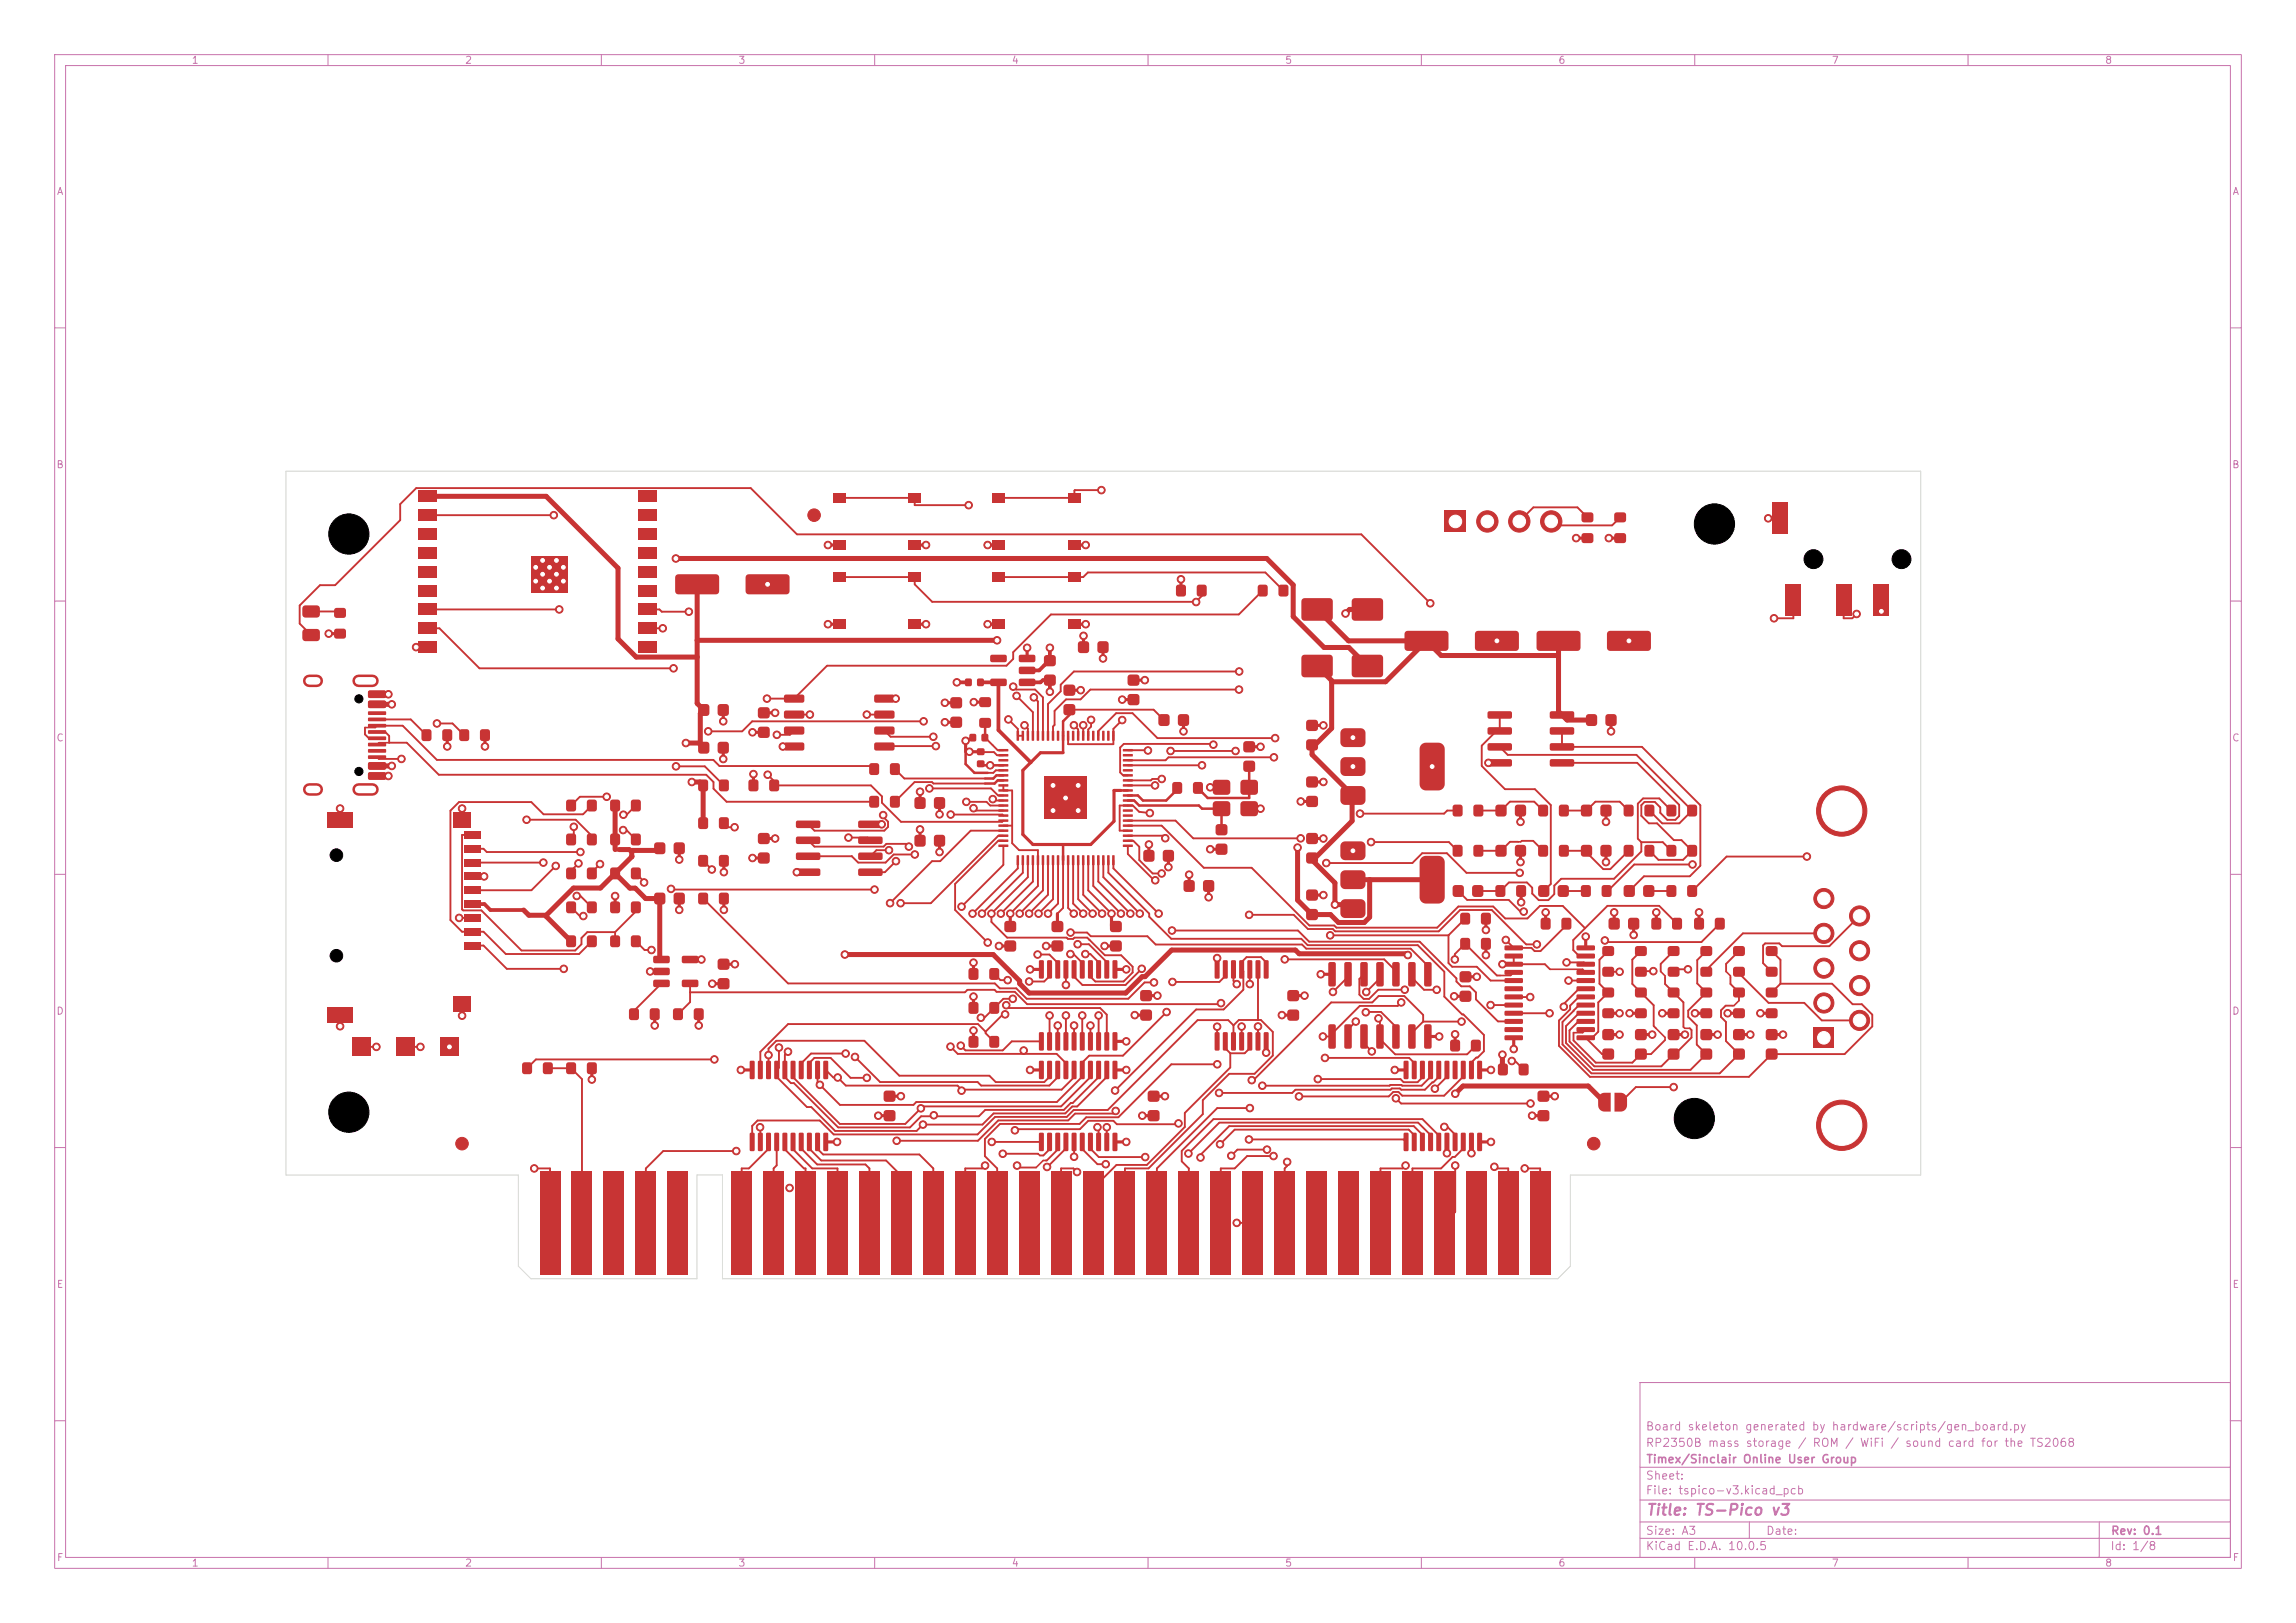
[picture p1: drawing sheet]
<svg xmlns="http://www.w3.org/2000/svg" width="420mm" height="297mm" viewBox="0 0 420 297" stroke-linecap="round" stroke-linejoin="round" font-family="sans-serif">
<defs><g id="words">
<text font-size="2" fill="#c872ab" x="301" y="277.8">Title: TS-Pico v3</text>
<g font-size="1.5" fill="#c872ab">
<text x="300.9" y="262.1">Board skeleton generated by hardware/scripts/gen_board.py</text>
<text x="300.9" y="265.1">RP2350B mass storage / ROM / WiFi / sound card for the TS2068</text>
<text x="301" y="268.1">Timex/Sinclair Online User Group</text>
<text x="300.9" y="273.8">File: tspico-v3.kicad_pcb</text>
<text x="300.9" y="271.1">Sheet:</text>
<text x="300.9" y="281.2">Size: A3</text>
<text x="322.9" y="281.2">Date:</text>
<text x="386" y="281.2">Rev: 0.1</text>
<text x="300.9" y="284">KiCad E.D.A. 10.0.5</text>
<text x="385.9" y="284">Id: 1/8</text>
</g>
<g font-size="1.3" fill="#c872ab">
<text x="35" y="12">1</text>
<text x="85" y="12">2</text>
<text x="135" y="12">3</text>
<text x="185" y="12">4</text>
<text x="235" y="12">5</text>
<text x="285" y="12">6</text>
<text x="335" y="12">7</text>
<text x="385" y="12">8</text>
<text x="10.3" y="36">A</text>
<text x="408.3" y="36">A</text>
<text x="10.2" y="86">B</text>
<text x="408.2" y="86">B</text>
<text x="10.2" y="136">C</text>
<text x="408.2" y="136">C</text>
<text x="10.2" y="186">D</text>
<text x="408.2" y="186">D</text>
<text x="10.3" y="236">E</text>
<text x="408.3" y="236">E</text>
<text x="10.3" y="286">F</text>
<text x="35" y="287">1</text>
<text x="85" y="287">2</text>
<text x="135" y="287">3</text>
<text x="185" y="287">4</text>
<text x="235" y="287">5</text>
<text x="285" y="287">6</text>
<text x="335" y="287">7</text>
<text x="385" y="287">8</text>
<text x="408.3" y="286">F</text>
</g>
</g></defs>
<g fill="none" stroke="#c872ab" stroke-width=".18">
<path d="M10 10h400v277h-400zM12 12h396v273h-396zM60 10v2M110 10v2M160 10v2M210 10v2M260 10v2M310 10v2M360 10v2M10 60h2M408 60h2M10 110h2"/>
<path d="M408 110h2M10 160h2M408 160h2M10 210h2M408 210h2M300 253h108v32h-108zM10 260h2M300 278.5h108M300 274.5h108M300 268.5h108M320 278.5v3M384 278.5v6.5"/>
<path d="M408 260h2M60 285v2M110 285v2M160 285v2M210 285v2M260 285v2M300 281.5h108M310 285v2M360 285v2"/>
</g>
<g fill="#c83434">
<path d="M167.4 152.9l.4-.1h1a.52 .52 0 0 1 .5 .5v1.1a.52 .52 0 0 1-.5 .5h-1a.52 .52 0 0 1-.5-.5v-1.1z"/>
<path d="M171 152.9l.3-.1h1.1a.52 .52 0 0 1 .5 .5v1.1a.52 .52 0 0 1-.5 .5h-1.1a.52 .52 0 0 1-.5-.5v-1.1z"/>
<path d="M281.5 154.7l.3-.1h.9l.4 .1 .1 .4v1.2l-.1 .3-.4 .2h-.9l-.3-.2-.1-.3v-1.2z"/>
<path d="M285.3 154.7l.3-.1h.9l.4 .1 .1 .4v1.2l-.1 .3-.4 .2h-.9l-.3-.2-.2-.3v-1.2z"/>
<path d="M293.2 184.6l.3-.1h1.3l.3 .1 .2 .4v.9l-.2 .3-.3 .1h-1.3l-.3-.1-.1-.3v-.9z"/>
<path d="M293.2 180.8l.3-.1h1.3l.3 .1 .2 .4v.9l-.2 .3-.3 .1h-1.3l-.3-.1-.1-.3v-.9z"/>
<path d="M85 172.3h3v1.4h-3z"/>
<path d="M85 169.8h3v1.4h-3z"/>
<path d="M85 167.3h3v1.4h-3z"/>
<path d="M85 164.8h3v1.3h-3z"/>
<path d="M85 162.2h3v1.4h-3z"/>
<path d="M85 159.7h3v1.4h-3z"/>
<path d="M85 157.2h3v1.3h-3z"/>
<path d="M85 154.6h3v1.4h-3z"/>
<path d="M85 152.1h3v1.4h-3z"/>
<path d="M82.9 148.7h3.2v2.7h-3.2z"/>
<path d="M59.9 148.7h4.6v2.7h-4.6z"/>
<path d="M82.9 182.4h3.2v2.8h-3.2z"/>
<path d="M59.9 184.3h4.6v2.8h-4.6z"/>
<path d="M265.4 190.4l.3-.2h.9l.4 .2 .1 .3v1.3l-.1 .3-.4 .1h-.9l-.3-.1-.2-.3v-1.3z"/>
<path d="M269.2 190.4l.3-.2h.9l.4 .2 .1 .3v1.3l-.1 .3-.4 .1h-.9l-.3-.1-.2-.3v-1.3z"/>
<path d="M209.3 155.7l.3-.2h1.1a.52 .52 0 0 1 .5 .5v1.2a.52 .52 0 0 1-.5 .5h-1.1a.52 .52 0 0 1-.5-.5v-1.2z"/>
<path d="M212.8 155.7l.4-.2h1a.52 .52 0 0 1 .6 .5v1.2a.52 .52 0 0 1-.6 .5h-1a.52 .52 0 0 1-.5-.5v-1.2z"/>
<path d="M137.2 207.3h.6l.2 .1v3l-.1 .2-.5 .1-.3-.2z"/>
<path d="M138.7 207.3h.6l.2 .1v3l-.1 .2-.5 .1-.3-.2z"/>
<path d="M140.2 207.3h.6l.2 .1v3l-.1 .2-.6 .1-.2-.2z"/>
<path d="M141.7 207.3h.6l.2 .1v3l-.1 .2-.6 .1-.2-.2z"/>
<path d="M143.2 207.3h.6l.2 .1v3l-.1 .2-.6 .1-.2-.2z"/>
<path d="M144.7 207.3h.6l.2 .1v3l-.1 .2-.6 .1-.2-.2z"/>
<path d="M146.2 207.3h.6l.2 .1v3l-.1 .2-.6 .1-.2-.2z"/>
<path d="M147.7 207.3h.6l.2 .1v3l-.1 .2-.6 .1-.2-.2z"/>
<path d="M149.2 207.3h.6l.2 .1v3l-.1 .2-.6 .1-.2-.2z"/>
<path d="M150.7 207.3h.6l.2 .1v3l-.1 .2-.6 .1-.2-.2z"/>
<path d="M150.7 194.2l.6-.1 .2 .1v3.1l-.1 .2h-.6l-.2-.1z"/>
<path d="M149.2 194.2l.6-.1 .2 .1v3.1l-.1 .2h-.6l-.2-.1z"/>
<path d="M147.7 194.2l.6-.1 .2 .1v3.1l-.1 .2h-.6l-.2-.1z"/>
<path d="M146.2 194.2l.6-.1 .2 .1v3.1l-.1 .2h-.6l-.2-.1z"/>
<path d="M144.7 194.2l.6-.1 .2 .1v3.1l-.1 .2h-.6l-.2-.1z"/>
<path d="M143.2 194.2l.6-.1 .2 .1v3.1l-.1 .2h-.6l-.2-.1z"/>
<path d="M141.7 194.2l.6-.1 .2 .1v3.1l-.1 .2h-.6l-.2-.1z"/>
<path d="M140.2 194.2l.6-.1 .2 .1v3.1l-.1 .2h-.6l-.2-.1z"/>
<path d="M138.7 194.2l.6-.1 .2 .1v3.1l-.1 .2h-.5l-.3-.1z"/>
<path d="M137.2 194.2l.6-.1 .2 .1v3.1l-.1 .2h-.5l-.3-.1z"/>
<path d="M103.7 194.5l.3-.1h.9l.4 .1 .1 .4v1.2l-.1 .3-.4 .2h-.9l-.3-.2-.2-.3v-1.2z"/>
<path d="M107.5 194.5l.3-.1h.9l.3 .1 .2 .4v1.2l-.2 .3-.3 .2h-.9l-.3-.2-.2-.3v-1.2z"/>
<path d="M203.2 168.7l.3-.2h1.2a.52 .52 0 0 1 .5 .5v1.1a.52 .52 0 0 1-.5 .5h-1.2a.52 .52 0 0 1-.5-.5v-1.1z"/>
<path d="M203.2 172.2l.3-.1h1.2a.52 .52 0 0 1 .5 .5v1a.52 .52 0 0 1-.5 .5h-1.2a.52 .52 0 0 1-.5-.5v-1z"/>
<path d="M191.1 123.6l.4-.2h1.1a.52 .52 0 0 1 .5 .5v1.1a.52 .52 0 0 1-.5 .5h-1.1a.52 .52 0 0 1-.5-.5v-1.1z"/>
<path d="M191.1 120l.4-.1h1.1a.52 .52 0 0 1 .5 .5v1a.52 .52 0 0 1-.5 .5h-1.1a.52 .52 0 0 1-.5-.5v-1z"/>
<path d="M238.2 120l.4-.2h4.6a.58 .58 0 0 1 .6 .6v3a.58 .58 0 0 1-.6 .5h-4.6a.58 .58 0 0 1-.6-.5v-3z"/>
<path d="M247.4 120l.4-.2h4.6a.58 .58 0 0 1 .6 .6v3a.58 .58 0 0 1-.6 .5h-4.6a.58 .58 0 0 1-.5-.5v-3z"/>
<path d="M76.5 89.8h3.4v2.1h-3.4z"/>
<path d="M76.5 93.2h3.4v2.1h-3.4z"/>
<path d="M76.5 96.7h3.4v2.1h-3.4z"/>
<path d="M76.5 100.1h3.4v2.1h-3.4z"/>
<path d="M76.5 103.6h3.4v2.1h-3.4z"/>
<path d="M76.5 107h3.4v2.1h-3.4z"/>
<path d="M76.5 110.5h3.4v2.1h-3.4z"/>
<path d="M76.5 113.9h3.4v2.1h-3.4z"/>
<path d="M76.5 117.4h3.4v2.1h-3.4z"/>
<path d="M116.7 117.4h3.5v2.1h-3.5z"/>
<path d="M116.7 113.9h3.5v2.1h-3.5z"/>
<path d="M116.7 110.5h3.5v2.1h-3.5z"/>
<path d="M116.7 107h3.5v2.1h-3.5z"/>
<path d="M116.7 103.6h3.5v2.1h-3.5z"/>
<path d="M116.7 100.1h3.5v2.1h-3.5z"/>
<path d="M116.7 96.7h3.5v2.1h-3.5z"/>
<path d="M116.7 93.2h3.5v2.1h-3.5z"/>
<path d="M116.7 89.8h3.5v2.1h-3.5z"/>
</g>
<g fill="#c83434" stroke="#c83434" stroke-width=".18">
<circle cx="98" cy="103.8" r=".69"/>
<circle cx="98" cy="106.3" r=".69"/>
<circle cx="99.3" cy="102.6" r=".69"/>
<circle cx="99.3" cy="105.1" r=".69"/>
<circle cx="99.3" cy="107.6" r=".69"/>
<circle cx="100.5" cy="103.8" r=".69"/>
</g>
<path d="M97.2 101.7h6.7v6.7h-6.7z" fill="#c83434"/>
<g fill="#c83434" stroke="#c83434" stroke-width=".18">
<circle cx="100.5" cy="106.3" r=".69"/>
<circle cx="101.8" cy="102.6" r=".69"/>
<circle cx="101.8" cy="105.1" r=".69"/>
<circle cx="101.8" cy="107.6" r=".69"/>
<circle cx="103.1" cy="103.8" r=".69"/>
<circle cx="103.1" cy="106.3" r=".69"/>
</g>
<g fill="#c83434">
<path d="M297.1 147.4l.4-.2h.9l.3 .2 .1 .3v1.3l-.1 .3-.3 .1h-.9l-.4-.1-.1-.3v-1.3z"/>
<path d="M300.9 147.4l.3-.2h1l.3 .2 .1 .3v1.3l-.1 .3-.3 .1h-1l-.3-.1-.1-.3v-1.3z"/>
<path d="M186.5 124.3l.2-.1h2.5l.2 .3v.8l-.3 .3-2.5-.1-.2-.3z"/>
<path d="M186.5 122.1l.2-.1h2.5l.2 .3v.9l-.3 .2-2.5-.1-.2-.3z"/>
<path d="M186.5 119.9l.2-.1h2.5l.2 .4v.8l-.3 .2h-2.5l-.2-.4z"/>
<path d="M181.2 119.9l.3-.1h2.5l.2 .4-.1 .8-.3 .2h-2.5l-.2-.4z"/>
<path d="M181.2 124.3l.3-.1h2.5l.2 .3-.1 .8-.3 .3-2.5-.1-.2-.3z"/>
<path d="M311.2 177l.3-.1h1.2l.4 .1 .1 .4v.9l-.1 .3-.4 .1h-1.2l-.3-.1-.2-.3v-.9z"/>
<path d="M311.2 173.2l.3-.1h1.2l.4 .1 .1 .4v.9l-.1 .3-.4 .2h-1.2l-.3-.2-.2-.3v-.9z"/>
<path d="M335.9 106.9h2.7v5.8h-2.7z"/>
<path d="M342.8 106.9h2.7v5.8h-2.7z"/>
<path d="M324.1 92h2.8v5.7h-2.8z"/>
<path d="M326.7 106.9h2.7v5.8h-2.7z"/>
<path d="M239.1 145.8l.3-.2h1.2a.52 .52 0 0 1 .5 .5v1.1a.52 .52 0 0 1-.5 .5h-1.2a.52 .52 0 0 1-.5-.5v-1.1z"/>
<path d="M239.1 142.2l.3-.1h1.2a.52 .52 0 0 1 .5 .5v1a.52 .52 0 0 1-.5 .5h-1.2a.52 .52 0 0 1-.5-.5v-1z"/>
<path d="M295.4 97.7l.3-.1h1.3l.3 .1 .2 .3v.9l-.2 .4-.3 .1h-1.3l-.3-.1-.1-.4v-.9z"/>
<path d="M295.4 93.9l.3-.1h1.3l.3 .1 .2 .3v.9l-.2 .4-.3 .1h-1.3l-.3-.1-.1-.4v-.9z"/>
<path d="M272.2 130.2l.2-.1 4 .1 .2 .3v.8l-.4 .2h-3.9l-.2-.3z"/>
<path d="M272.2 133.2l.2-.1h4l.2 .3v.8l-.4 .2h-3.9l-.2-.3z"/>
<path d="M272.2 136.1l.2-.1h4l.2 .3v.9l-.4 .2-3.9-.1-.2-.3z"/>
<path d="M272.2 139l.2-.1h4l.2 .4v.8l-.4 .2h-3.9l-.2-.4z"/>
<path d="M283.6 139l.2-.1h4l.2 .4-.1 .8-.3 .2h-3.9l-.2-.4z"/>
<path d="M283.6 136.1l.2-.1h4l.2 .3-.1 .9-.3 .2-3.9-.1-.2-.3z"/>
<path d="M283.6 133.2l.2-.1h4l.2 .3-.1 .8-.3 .2h-3.9l-.2-.3z"/>
<path d="M283.6 130.2l.2-.1 4 .1 .2 .3-.1 .8-.3 .2h-3.9l-.2-.3z"/>
<path d="M214.6 143.2l.3-.1h.9l.3 .1 .2 .4v1.2l-.2 .3-.3 .2h-.9l-.3-.2-.2-.3v-1.2z"/>
<path d="M218.3 143.2l.4-.1h.9l.3 .1 .2 .4v1.2l-.2 .3-.3 .2h-.9l-.4-.2-.1-.3v-1.2z"/>
<path d="M72.4 189.8h3.5v3.5h-3.5z"/>
<path d="M297.1 162.1l.4-.1h1a.52 .52 0 0 1 .6 .5v1.1a.52 .52 0 0 1-.6 .5h-1a.52 .52 0 0 1-.5-.5v-1.1z"/>
<path d="M300.7 162.1l.4-.1h1a.52 .52 0 0 1 .5 .5v1.1a.52 .52 0 0 1-.5 .5h-1a.52 .52 0 0 1-.5-.5v-1.1z"/>
<path d="M143.5 127.2l.3-.1h3.1l.2 .4v.9l-.3 .2h-3.2l-.2-.4z"/>
<path d="M143.5 130.1l.3-.1h3.1l.2 .4v.9l-.3 .2h-3.2l-.2-.4z"/>
<path d="M143.5 133l.3-.1 3.1 .1 .2 .3v.9l-.3 .2h-3.2l-.2-.3z"/>
<path d="M143.5 136l.3-.1h3.1l.2 .3v.9l-.3 .3-3.2-.1-.2-.3z"/>
<path d="M160 136l.3-.1h3.1l.2 .3v.9l-.3 .3-3.2-.1-.2-.3z"/>
<path d="M160 133l.3-.1 3.1 .1 .2 .3v.9l-.3 .2h-3.2l-.2-.3z"/>
<path d="M160 130.1l.3-.1h3.1l.2 .4v.9l-.3 .2h-3.2l-.2-.4z"/>
<path d="M160 127.2l.3-.1h3.1l.2 .4v.9l-.3 .2h-3.2l-.2-.4z"/>
<path d="M304.9 147.4l.4-.2h.9l.3 .2 .2 .3v1.3l-.2 .3-.3 .1h-.9l-.4-.1-.1-.3v-1.3z"/>
<path d="M308.7 147.4l.4-.2h.9l.3 .2 .1 .3v1.3l-.1 .3-.3 .1h-.9l-.4-.1-.1-.3v-1.3z"/>
<path d="M299.2 184.6l.3-.1h1.3l.3 .1 .1 .4v.9l-.1 .3-.3 .1h-1.3l-.3-.1-.1-.3v-.9z"/>
<path d="M299.2 180.8l.3-.1h1.3l.3 .1 .1 .4v.9l-.1 .3-.3 .1h-1.3l-.3-.1-.1-.3v-.9z"/>
<path d="M181.6 90.2h2.3v1.8h-2.3z"/>
<path d="M195.4 90.2h2.3v1.8h-2.3z"/>
<path d="M181.6 98.9h2.3v1.7h-2.3z"/>
<path d="M195.4 98.9h2.3v1.7h-2.3z"/>
<path d="M98.7 214.3h3.8v19h-3.8z"/>
<path d="M104.6 214.3h3.8v19h-3.8z"/>
<path d="M110.4 214.3h3.8v19h-3.8z"/>
<path d="M116.2 214.3h3.8v19h-3.8z"/>
<path d="M122.1 214.3h3.8v19h-3.8z"/>
<path d="M133.8 214.3h3.8v19h-3.8z"/>
<path d="M139.6 214.3h3.8v19h-3.8z"/>
<path d="M145.5 214.3h3.8v19h-3.8z"/>
<path d="M151.3 214.3h3.8v19h-3.8z"/>
<path d="M157.1 214.3h3.8v19h-3.8z"/>
<path d="M163 214.3h3.8v19h-3.8z"/>
<path d="M168.8 214.3h3.8v19h-3.8z"/>
<path d="M174.7 214.3h3.8v19h-3.8z"/>
<path d="M180.5 214.3h3.8v19h-3.8z"/>
<path d="M186.4 214.3h3.7v19h-3.7z"/>
<path d="M192.2 214.3h3.8v19h-3.8z"/>
<path d="M198 214.3h3.8v19h-3.8z"/>
<path d="M203.9 214.3h3.8v19h-3.8z"/>
<path d="M209.7 214.3h3.8v19h-3.8z"/>
<path d="M215.6 214.3h3.8v19h-3.8z"/>
<path d="M221.4 214.3h3.8v19h-3.8z"/>
<path d="M227.2 214.3h3.8v19h-3.8z"/>
<path d="M233.1 214.3h3.8v19h-3.8z"/>
<path d="M238.9 214.3h3.8v19h-3.8z"/>
<path d="M244.8 214.3h3.8v19h-3.8z"/>
<path d="M250.6 214.3h3.8v19h-3.8z"/>
<path d="M256.5 214.3h3.8v19h-3.8z"/>
<path d="M262.3 214.3h3.8v19h-3.8z"/>
<path d="M268.1 214.3h3.8v19h-3.8z"/>
<path d="M274 214.3h3.8v19h-3.8z"/>
<path d="M279.8 214.3h3.8v19h-3.8z"/>
<path d="M289.3 154.7l.4-.1h1a.52 .52 0 0 1 .5 .5v1.2a.52 .52 0 0 1-.5 .5h-1a.52 .52 0 0 1-.5-.5v-1.2z"/>
<path d="M292.9 154.7l.4-.1h1a.52 .52 0 0 1 .5 .5v1.2a.52 .52 0 0 1-.5 .5h-1a.52 .52 0 0 1-.6-.5v-1.2z"/>
<path d="M302.2 168.1l.3-.2h.9l.4 .2 .1 .3v1.3l-.1 .3-.4 .1h-.9l-.3-.1-.1-.3v-1.3z"/>
<path d="M306 168.1l.3-.2h.9l.4 .2 .1 .3v1.3l-.1 .3-.4 .1h-.9l-.3-.1-.2-.3v-1.3z"/>
<path d="M265.9 162.1l.3-.1h1.1a.52 .52 0 0 1 .5 .5v1.1a.52 .52 0 0 1-.5 .5h-1.1a.52 .52 0 0 1-.5-.5v-1.1z"/>
<path d="M269.4 162.1l.4-.1h1a.52 .52 0 0 1 .5 .5v1.1a.52 .52 0 0 1-.5 .5h-1a.52 .52 0 0 1-.5-.5v-1.1z"/>
<path d="M292.6 200.4l.7-.4h1.3v3.4h-1.3a1.15 1.15 0 0 1-1-1.1v-1.3z"/>
<path d="M295.3 200h1.3a1.15 1.15 0 0 1 1 1.1v1.3a1.13 1.13 0 0 1-1.1 1h-1.2z"/>
<path d="M103.7 165.1l.3-.2h.9l.4 .2 .1 .3v1.3l-.1 .3-.4 .1h-.9l-.3-.1-.2-.3v-1.3z"/>
<path d="M107.5 165.1l.3-.2h.9l.3 .2 .2 .3v1.3l-.2 .3-.3 .1h-.9l-.3-.1-.2-.3v-1.3z"/>
<path d="M203.6 175.8l.6-.1 .2 .1v3.1l-.1 .2h-.6l-.2-.1z"/>
<path d="M202.1 175.8l.6-.1 .2 .1v3.1l-.1 .2h-.6l-.2-.1z"/>
<path d="M200.6 175.8l.6-.1 .2 .1v3.1l-.1 .2h-.6l-.2-.1z"/>
<path d="M199.1 175.8l.6-.1 .2 .1v3.1l-.1 .2h-.6l-.2-.1z"/>
<path d="M197.6 175.8l.6-.1 .2 .1v3.1l-.1 .2h-.6l-.2-.1z"/>
<path d="M196.1 175.8l.6-.1 .2 .1v3.1l-.1 .2h-.6l-.2-.1z"/>
<path d="M194.6 175.8l.6-.1 .2 .1v3.1l-.1 .2h-.6l-.2-.1z"/>
<path d="M193.1 175.8l.6-.1 .2 .1v3.1l-.1 .2h-.5l-.3-.1z"/>
<path d="M191.6 175.8l.6-.1 .2 .1v3.1l-.1 .2h-.5l-.3-.1z"/>
<path d="M190.1 175.8l.6-.1 .2 .1 .1 3.1-.2 .2h-.5l-.2-.1z"/>
<path d="M190.1 188.9h.6l.2 .1 .1 3-.2 .2-.5 .1-.2-.2z"/>
<path d="M191.6 188.9h.6l.2 .1v3l-.1 .2-.5 .1-.3-.2z"/>
<path d="M193.1 188.9h.6l.2 .1v3l-.1 .2-.5 .1-.3-.2z"/>
<path d="M194.6 188.9h.6l.2 .1v3l-.1 .2-.6 .1-.2-.2z"/>
<path d="M196.1 188.9h.6l.2 .1v3l-.1 .2-.6 .1-.2-.2z"/>
<path d="M197.6 188.9h.6l.2 .1v3l-.1 .2-.6 .1-.2-.2z"/>
<path d="M199.1 188.9h.6l.2 .1v3l-.1 .2-.6 .1-.2-.2z"/>
<path d="M200.6 188.9h.6l.2 .1v3l-.1 .2-.6 .1-.2-.2z"/>
<path d="M202.1 188.9h.6l.2 .1v3l-.1 .2-.6 .1-.2-.2z"/>
<path d="M203.6 188.9h.6l.2 .1v3l-.1 .2-.6 .1-.2-.2z"/>
<path d="M273.7 147.4l.3-.2h1.1a.52 .52 0 0 1 .5 .6v1.1a.52 .52 0 0 1-.5 .5h-1.1a.52 .52 0 0 1-.5-.5v-1.1z"/>
<path d="M277.2 147.4l.4-.2h1a.52 .52 0 0 1 .6 .6v1.1a.52 .52 0 0 1-.6 .5h-1a.52 .52 0 0 1-.5-.5v-1.1z"/>
<path d="M297.1 154.7l.4-.1h.9l.3 .1 .1 .4v1.2l-.1 .3-.3 .2h-.9l-.4-.2-.1-.3v-1.2z"/>
<path d="M300.9 154.7l.3-.1h1l.3 .1 .1 .4v1.2l-.1 .3-.3 .2h-1l-.3-.2-.1-.3v-1.2z"/>
<path d="M267.2 171.8l.4-.2h.9l.3 .2 .1 .3v1.2l-.1 .4-.3 .1h-.9l-.4-.1-.1-.4v-1.2z"/>
<path d="M271 171.8l.3-.2h1l.3 .2 .1 .3v1.2l-.1 .4-.3 .1h-1l-.3-.1-.1-.4v-1.2z"/>
<path d="M159.1 145.8l.3-.2h1l.3 .2 .1 .3v1.3l-.1 .3-.3 .1h-1l-.3-.1-.1-.3v-1.3z"/>
<path d="M162.9 145.8l.3-.2h1l.3 .2 .1 .3v1.3l-.1 .3-.3 .1h-1l-.3-.1-.1-.3v-1.3z"/>
<path d="M305.2 177l.3-.1h1.3l.3 .1 .1 .4v.9l-.1 .3-.3 .1h-1.3l-.3-.1-.2-.3v-.9z"/>
<path d="M305.2 173.2l.3-.1h1.3l.3 .1 .1 .4v.9l-.1 .3-.3 .2h-1.3l-.3-.2-.2-.3v-.9z"/>
<path d="M267.2 167.2l.4-.2h.9l.3 .2 .1 .3v1.2l-.1 .4-.3 .1h-.9l-.4-.1-.1-.4v-1.2z"/>
<path d="M271 167.2l.3-.2h1l.3 .2 .1 .3v1.2l-.1 .4-.3 .1h-1l-.3-.1-.1-.4v-1.2z"/>
<path d="M210.1 203.3l.3-.2h1.2a.52 .52 0 0 1 .5 .5v1.1a.52 .52 0 0 1-.5 .5h-1.2a.52 .52 0 0 1-.5-.5v-1.1z"/>
<path d="M210.1 199.7l.3-.1h1.2a.52 .52 0 0 1 .5 .5v1a.52 .52 0 0 1-.5 .5h-1.2a.52 .52 0 0 1-.5-.5v-1z"/>
<path d="M177.3 189.7l.3-.1h.9l.4 .1 .1 .3v1.3l-.1 .3-.4 .1h-.9l-.3-.1-.1-.3v-1.3z"/>
<path d="M181.1 189.7l.3-.1h.9l.4 .1 .1 .3v1.3l-.1 .3-.4 .1h-.9l-.3-.1-.2-.3v-1.3z"/>
<path d="M304.9 154.7l.4-.1h.9l.3 .1 .2 .4v1.2l-.2 .3-.3 .2h-.9l-.4-.2-.1-.3v-1.2z"/>
<path d="M308.7 154.7l.4-.1h.9l.3 .1 .1 .4v1.2l-.1 .3-.3 .2h-.9l-.4-.2-.1-.3v-1.2z"/>
<path d="M179.6 134.4l.2-.1 .9 .1 .1 .2-.1 1-.2 .1-.9-.1-.1-.2z"/>
<path d="M177.4 134.4l.2-.1 .9 .1 .1 .2-.1 1-.2 .1-.9-.1-.1-.2z"/>
<path d="M208.7 184.9l.4-.2h1.1a.52 .52 0 0 1 .5 .5v1.1a.52 .52 0 0 1-.5 .5h-1.1a.52 .52 0 0 1-.6-.5v-1.1z"/>
<path d="M208.7 181.3l.4-.1h1.1a.52 .52 0 0 1 .5 .5v1a.52 .52 0 0 1-.5 .5h-1.1a.52 .52 0 0 1-.6-.5v-1z"/>
<path d="M260.6 176.1l.9-.1 .4 .3v3.9l-.2 .3h-.9l-.3-.2v-3.9z"/>
<path d="M257.7 176.1l.9-.1 .3 .3 .1 3.9-.3 .3h-.8l-.3-.2v-3.9z"/>
<path d="M254.8 176.1l.9-.1 .3 .3v3.9l-.2 .3h-.8l-.3-.2v-3.9z"/>
<path d="M251.8 176.1l1-.1 .3 .3v3.9l-.2 .3h-.8l-.3-.2-.1-3.9z"/>
<path d="M248.9 176.1l.9-.1 .4 .3v3.9l-.2 .3h-.8l-.4-.2v-3.9z"/>
<path d="M246 176.1l.9-.1 .3 .3 .1 3.9-.2 .3h-.9l-.3-.2v-3.9z"/>
<path d="M243.1 176.1l.9-.1 .3 .3 .1 3.9-.3 .3h-.8l-.3-.2v-3.9z"/>
<path d="M243.1 187.5l.9-.1 .3 .2 .1 4-.3 .3h-.8l-.3-.2v-3.9z"/>
<path d="M246 187.5l.9-.1 .3 .2 .1 4-.2 .3h-.9l-.3-.2v-3.9z"/>
<path d="M248.9 187.5l.9-.1 .4 .2v4l-.2 .3h-.8l-.4-.2v-3.9z"/>
<path d="M251.8 187.5l1-.1 .3 .2v4l-.2 .3h-.8l-.3-.2-.1-3.9z"/>
<path d="M254.8 187.5l.9-.1 .3 .2v4l-.2 .3h-.8l-.3-.2v-3.9z"/>
<path d="M257.7 187.5l.9-.1 .3 .2 .1 4-.3 .3h-.8l-.3-.2v-3.9z"/>
<path d="M260.6 187.5l.9-.1 .4 .2v4l-.2 .3h-.9l-.3-.2v-3.9z"/>
<path d="M177.3 177.3l.3-.2h.9l.4 .2 .1 .3v1.3l-.1 .3-.4 .1h-.9l-.3-.1-.1-.3v-1.3z"/>
<path d="M181.1 177.3l.3-.2h.9l.4 .2 .1 .3v1.3l-.1 .3-.4 .1h-.9l-.3-.1-.2-.3v-1.3z"/>
<path d="M127.8 129l.4-.2h1.1a.52 .52 0 0 1 .5 .6v1.1a.52 .52 0 0 1-.5 .5h-1.1a.52 .52 0 0 1-.5-.5v-1.1z"/>
<path d="M131.4 129l.4-.2h1a.52 .52 0 0 1 .5 .6v1.1a.52 .52 0 0 1-.5 .5h-1a.52 .52 0 0 1-.5-.5v-1.1z"/>
<path d="M275.3 173.1l3.1-.1 .2 .2v.6l-.2 .1h-3.1l-.1-.2z"/>
<path d="M275.3 174.6l3.1-.1 .2 .2v.6l-.2 .1h-3.1l-.1-.2z"/>
<path d="M275.3 176.1l3.1-.1 .2 .2v.6l-.2 .1h-3.1l-.1-.2z"/>
<path d="M275.3 177.6l3.1-.1 .2 .2v.6l-.2 .1h-3.1l-.1-.2z"/>
<path d="M275.3 179h3.1l.2 .2v.6l-.2 .1h-3.1l-.1-.2z"/>
<path d="M275.3 180.5h3.1l.2 .2v.6l-.2 .1h-3.1l-.1-.2z"/>
<path d="M275.3 182h3.1l.2 .2v.5l-.2 .2h-3.1l-.1-.2z"/>
<path d="M275.3 183.5h3.1l.2 .2v.5l-.2 .2h-3.1l-.1-.2z"/>
<path d="M275.3 185h3.1l.2 .2v.5l-.2 .2h-3.1l-.1-.3z"/>
<path d="M275.3 186.5h3.1l.2 .2v.5l-.2 .2h-3.1l-.1-.3z"/>
<path d="M275.3 188h3.1l.2 .2v.5l-.2 .2h-3.1l-.1-.3z"/>
<path d="M275.3 189.5h3.1l.2 .2v.5l-.2 .2-3.1-.1-.1-.2z"/>
<path d="M288.4 189.5h3.2l.2 .2-.1 .5-.2 .2-3-.1-.1-.2z"/>
<path d="M288.4 188h3.2l.2 .2-.1 .5-.2 .2h-3l-.1-.3z"/>
<path d="M288.4 186.5h3.2l.2 .2-.1 .5-.2 .2h-3l-.1-.3z"/>
<path d="M288.4 185h3.2l.2 .2-.1 .5-.2 .2h-3l-.1-.3z"/>
<path d="M288.4 183.5h3.2l.2 .2-.1 .5-.2 .2h-3l-.1-.2z"/>
<path d="M288.4 182h3.2l.2 .2-.1 .5-.2 .2h-3l-.1-.2z"/>
<path d="M288.4 180.5h3.2l.2 .2-.1 .6-.2 .1h-3l-.1-.2z"/>
<path d="M288.4 179h3.2l.2 .2-.1 .6-.2 .1h-3l-.1-.2z"/>
<path d="M288.4 177.6l3.2-.1 .2 .2-.1 .6-.2 .1h-3l-.1-.2z"/>
<path d="M288.4 176.1l3.2-.1 .2 .2-.1 .6-.2 .1h-3l-.1-.2z"/>
<path d="M288.4 174.6l3.2-.1 .2 .2-.1 .6-.2 .1h-3l-.1-.2z"/>
<path d="M288.4 173.1l3.2-.1 .2 .2-.1 .6-.2 .1h-3l-.1-.2z"/>
<path d="M299.2 177l.3-.1h1.3l.3 .1 .1 .4v.9l-.1 .3-.3 .1h-1.3l-.3-.1-.1-.3v-.9z"/>
<path d="M299.2 173.2l.3-.1h1.3l.3 .1 .1 .4v.9l-.1 .3-.3 .2h-1.3l-.3-.2-.1-.3v-.9z"/>
<path d="M293.2 192l.4-.1h1.1a.52 .52 0 0 1 .6 .5v1a.52 .52 0 0 1-.6 .5h-1.1a.52 .52 0 0 1-.5-.5v-1z"/>
<path d="M293.2 188.4l.4-.1h1.1a.52 .52 0 0 1 .6 .5v1a.52 .52 0 0 1-.6 .6h-1.1a.52 .52 0 0 1-.5-.6v-1z"/>
<path d="M257.1 115.6l.4-.2h6.9a.58 .58 0 0 1 .6 .6v2.5a.58 .58 0 0 1-.6 .6h-6.9a.58 .58 0 0 1-.6-.6v-2.5z"/>
<path d="M270 115.6l.4-.2h6.9a.58 .58 0 0 1 .5 .6v2.5a.58 .58 0 0 1-.5 .6h-6.9a.58 .58 0 0 1-.6-.6v-2.5z"/>
<path d="M194.7 129l.3-.2h1.2a.52 .52 0 0 1 .5 .6v1a.52 .52 0 0 1-.5 .5h-1.2a.52 .52 0 0 1-.5-.5v-1z"/>
<path d="M194.7 125.4l.3-.1h1.2a.52 .52 0 0 1 .5 .5v1a.52 .52 0 0 1-.5 .5h-1.2a.52 .52 0 0 1-.5-.5v-1z"/>
<path d="M152.4 104.7h2.3v1.8h-2.3z"/>
<path d="M166.2 104.7h2.3v1.8h-2.3z"/>
<path d="M152.4 113.4h2.3v1.7h-2.3z"/>
<path d="M166.2 113.4h2.3v1.7h-2.3z"/>
<path d="M331.8 188.1h3.7v3.7h-3.7z"/>
</g>
<g fill="#c83434" stroke="#c83434" stroke-width=".18">
<circle cx="333.6" cy="183.5" r="1.84"/>
<circle cx="333.6" cy="177.2" r="1.84"/>
<circle cx="333.6" cy="170.8" r="1.84"/>
<circle cx="333.6" cy="164.4" r="1.84"/>
<circle cx="340.2" cy="186.7" r="1.84"/>
<circle cx="340.2" cy="180.4" r="1.84"/>
<circle cx="340.2" cy="174" r="1.84"/>
<circle cx="340.2" cy="167.6" r="1.84"/>
<circle cx="336.9" cy="205.9" r="4.6"/>
<circle cx="336.9" cy="148.4" r="4.6"/>
</g>
<g fill="#c83434">
<path d="M186 156.5l.4 .1v1.6l-.1 .1-.3-.1z"/>
<path d="M186.9 156.5l.4 .1v1.6l-.1 .1-.3-.1z"/>
<path d="M187.8 156.5l.5 .1v1.6l-.2 .1-.3-.1z"/>
<path d="M188.7 156.5l.5 .1v1.6l-.1 .1-.4-.1z"/>
<path d="M189.7 156.5l.4 .1v1.6l-.1 .1-.4-.1z"/>
<path d="M190.6 156.5l.4 .1v1.6l-.1 .1-.3-.1z"/>
<path d="M191.5 156.5l.4 .1v1.6l-.1 .1-.3-.1z"/>
<path d="M192.4 156.5l.5 .1v1.6l-.2 .1-.3-.1z"/>
<path d="M193.3 156.5l.5 .1v1.6l-.1 .1-.4-.1z"/>
<path d="M194.3 156.5l.4 .1v1.6l-.1 .1-.4-.1z"/>
<path d="M195.2 156.5l.4 .1v1.6l-.1 .1-.3-.1z"/>
<path d="M196.1 156.5l.4 .1v1.6l-.1 .1-.3-.1z"/>
<path d="M197 156.5l.5 .1v1.6l-.2 .1-.3-.1z"/>
<path d="M197.9 156.5l.5 .1v1.6l-.1 .1-.4-.1z"/>
<path d="M198.9 156.5l.4 .1v1.6l-.1 .1-.4-.1z"/>
<path d="M199.8 156.5l.4 .1v1.6l-.1 .1-.3-.1z"/>
<path d="M200.7 156.5l.4 .1v1.6l-.1 .1-.3-.1z"/>
<path d="M201.6 156.5l.5 .1v1.6l-.2 .1-.3-.1z"/>
<path d="M202.5 156.5l.5 .1v1.6l-.1 .1-.4-.1z"/>
<path d="M203.5 156.5l.4 .1v1.6l-.1 .1-.4-.1z"/>
<path d="M205.4 154.6l1.7-.1 .1 .4-.1 .1h-1.6z"/>
<path d="M205.4 153.7l1.7-.1 .1 .4-.1 .1h-1.6z"/>
<path d="M205.4 152.7h1.7l.1 .3-.1 .2h-1.6z"/>
<path d="M205.4 151.8h1.7l.1 .3-.1 .1h-1.6z"/>
<path d="M205.4 150.9h1.7l.1 .3-.1 .1h-1.6z"/>
<path d="M205.4 150l1.7-.1 .1 .4-.1 .1h-1.6z"/>
<path d="M205.4 149.1l1.7-.1 .1 .4-.1 .1h-1.6z"/>
<path d="M205.4 148.1h1.7l.1 .3-.1 .2h-1.6z"/>
<path d="M205.4 147.2h1.7l.1 .3-.1 .1h-1.6z"/>
<path d="M205.4 146.3h1.7l.1 .3-.1 .1h-1.6z"/>
<path d="M205.4 145.4l1.7-.1 .1 .4-.1 .1h-1.6z"/>
<path d="M205.4 144.5l1.7-.1 .1 .4-.1 .1h-1.6z"/>
<path d="M205.4 143.5h1.7l.1 .3-.1 .2h-1.6z"/>
<path d="M205.4 142.6h1.7l.1 .3-.1 .1h-1.6z"/>
<path d="M205.4 141.7h1.7l.1 .3-.1 .1h-1.6z"/>
<path d="M205.4 140.8l1.7-.1 .1 .4-.1 .1h-1.6z"/>
<path d="M205.4 139.9l1.7-.1 .1 .4-.1 .1h-1.6z"/>
<path d="M205.4 138.9h1.7l.1 .3-.1 .2h-1.6z"/>
<path d="M205.4 138h1.7l.1 .3-.1 .1h-1.6z"/>
<path d="M205.4 137.1h1.7l.1 .3-.1 .1h-1.6z"/>
<path d="M203.5 133.8h.4v1.6l-.1 .2-.4-.2z"/>
<path d="M202.5 133.8h.5v1.6l-.1 .2-.4-.2z"/>
<path d="M201.6 133.8h.5v1.6l-.2 .2-.3-.2z"/>
<path d="M200.7 133.8h.4v1.6l-.1 .2-.3-.2z"/>
<path d="M199.8 133.8h.4v1.6l-.1 .2-.3-.2z"/>
<path d="M198.9 133.8h.4v1.6l-.1 .2-.4-.2z"/>
<path d="M197.9 133.8h.5v1.6l-.1 .2-.4-.2z"/>
<path d="M197 133.8h.5v1.6l-.2 .2-.3-.2z"/>
<path d="M196.1 133.8h.4v1.6l-.1 .2-.3-.2z"/>
<path d="M195.2 133.8h.4v1.6l-.1 .2-.3-.2z"/>
<path d="M194.3 133.8h.4v1.6l-.1 .2-.4-.2z"/>
<path d="M193.3 133.8h.5v1.6l-.1 .2-.4-.2z"/>
<path d="M192.4 133.8h.5v1.6l-.2 .2-.3-.2z"/>
<path d="M191.5 133.8h.4v1.6l-.1 .2-.3-.2z"/>
<path d="M190.6 133.8h.4v1.6l-.1 .2-.3-.2z"/>
<path d="M189.7 133.8h.4v1.6l-.1 .2-.4-.2z"/>
<path d="M188.7 133.8h.5v1.6l-.1 .2-.4-.2z"/>
<path d="M187.8 133.8h.5v1.6l-.2 .2-.3-.2z"/>
<path d="M186.9 133.8h.4v1.6l-.1 .2-.3-.2z"/>
<path d="M186 133.8h.4v1.6l-.1 .2-.3-.2z"/>
<path d="M182.6 137.1h1.7l.2 .3-.2 .1h-1.6z"/>
<path d="M182.6 138h1.7l.2 .3-.2 .1h-1.6z"/>
<path d="M182.6 138.9h1.7l.2 .3-.2 .2h-1.6z"/>
<path d="M182.6 139.9l1.7-.1 .2 .4-.2 .1h-1.6z"/>
<path d="M182.6 140.8l1.7-.1 .2 .4-.2 .1h-1.6z"/>
<path d="M182.6 141.7h1.7l.2 .3-.2 .1h-1.6z"/>
<path d="M182.6 142.6h1.7l.2 .3-.2 .1h-1.6z"/>
<path d="M182.6 143.5h1.7l.2 .3-.2 .2h-1.6z"/>
<path d="M182.6 144.5l1.7-.1 .2 .4-.2 .1h-1.6z"/>
<path d="M182.6 145.4l1.7-.1 .2 .4-.2 .1h-1.6z"/>
<path d="M182.6 146.3h1.7l.2 .3-.2 .1h-1.6z"/>
<path d="M182.6 147.2h1.7l.2 .3-.2 .1h-1.6z"/>
<path d="M182.6 148.1h1.7l.2 .3-.2 .2h-1.6z"/>
<path d="M182.6 149.1l1.7-.1 .2 .4-.2 .1h-1.6z"/>
<path d="M182.6 150l1.7-.1 .2 .4-.2 .1h-1.6z"/>
<path d="M182.6 150.9h1.7l.2 .3-.2 .1h-1.6z"/>
<path d="M182.6 151.8h1.7l.2 .3-.2 .1h-1.6z"/>
<path d="M182.6 152.7h1.7l.2 .3-.2 .2h-1.6z"/>
<path d="M182.6 153.7l1.7-.1 .2 .4-.2 .1h-1.6z"/>
<path d="M182.6 154.6l1.7-.1 .2 .4-.2 .1h-1.6z"/>
<path d="M191 142.1h7.8v7.8h-7.8z"/>
<path d="M145.7 150.3l.2-.1h4l.2 .3-.1 .8-.3 .2h-3.9l-.2-.3z"/>
<path d="M145.7 153.2l.2-.1h4l.2 .3-.1 .8-.3 .3-3.9-.1-.2-.3z"/>
<path d="M145.7 156.1l.2-.1h4l.2 .3-.1 .9-.3 .2h-3.9l-.2-.4z"/>
<path d="M145.7 159l.2-.1h4l.2 .4-.1 .8-.3 .2h-3.9l-.2-.3z"/>
<path d="M157.1 159l.2-.1h3.9l.3 .4-.1 .8-.3 .2h-3.9l-.2-.3z"/>
<path d="M157.1 156.1l.2-.1h3.9l.3 .3-.1 .9-.3 .2h-3.9l-.2-.4z"/>
<path d="M157.1 153.2l.2-.1h3.9l.3 .3-.1 .8-.3 .3-3.9-.1-.2-.3z"/>
<path d="M157.1 150.3l.2-.1h3.9l.3 .3-.1 .8-.3 .2h-3.9l-.2-.3z"/>
<path d="M239.1 135.4l.3-.1h1.2a.52 .52 0 0 1 .5 .5v1a.52 .52 0 0 1-.5 .5h-1.2a.52 .52 0 0 1-.5-.5v-1z"/>
<path d="M239.1 131.9l.3-.2h1.2a.52 .52 0 0 1 .5 .5v1.1a.52 .52 0 0 1-.5 .5h-1.2a.52 .52 0 0 1-.5-.5v-1.1z"/>
<path d="M267.1 181.4l.4-.1h1.1a.52 .52 0 0 1 .6 .5v1a.52 .52 0 0 1-.6 .5h-1.1a.52 .52 0 0 1-.5-.5v-1z"/>
<path d="M267.1 177.9l.4-.2h1.1a.52 .52 0 0 1 .6 .5v1.1a.52 .52 0 0 1-.6 .5h-1.1a.52 .52 0 0 1-.5-.5v-1.1z"/>
<path d="M265.8 147.4l.4-.2h.9l.3 .2 .2 .3v1.3l-.2 .3-.3 .1h-.9l-.4-.1-.1-.3v-1.3z"/>
<path d="M269.6 147.4l.4-.2h.9l.3 .2 .1 .3v1.3l-.1 .3-.3 .1h-.9l-.4-.1-.1-.3v-1.3z"/>
<path d="M245.5 133.4l.5-.1h2.9a.86 .86 0 0 1 .9 .8v1.7a.86 .86 0 0 1-.9 .9h-2.9a.86 .86 0 0 1-.8-.9v-1.9z"/>
<path d="M245.5 138.7l.5-.1h2.9a.86 .86 0 0 1 .9 .8v1.7a.86 .86 0 0 1-.9 .9h-2.9a.86 .86 0 0 1-.8-.9v-1.9z"/>
<path d="M260 136.2l.6-.3h2.5a1.15 1.15 0 0 1 1.2 1.2v6.4a1.15 1.15 0 0 1-1.2 1.1h-2.3a1.15 1.15 0 0 1-1.1-1.1v-6.4z"/>
<path d="M245.5 144l.5-.2h2.9a.86 .86 0 0 1 .9 .9v1.7a.86 .86 0 0 1-.9 .9h-2.9a.86 .86 0 0 1-.8-.9v-1.9z"/>
<path d="M289.4 97.7l.3-.1h1.3l.3 .1 .2 .3v.9l-.2 .4-.3 .1h-1.3l-.3-.1-.1-.4v-.9z"/>
<path d="M289.4 93.9l.3-.1h1.3l.3 .1 .2 .3v.9l-.2 .4-.3 .1h-1.3l-.3-.1-.1-.4v-.9z"/>
<path d="M177.3 183.5l.3-.2h.9l.4 .2 .1 .3v1.3l-.1 .3-.4 .1h-.9l-.3-.1-.1-.3v-1.3z"/>
<path d="M181.1 183.5l.3-.2h.9l.4 .2 .1 .3v1.3l-.1 .3-.4 .1h-.9l-.3-.1-.2-.3v-1.3z"/>
<path d="M67.4 126.5l.3-.1h2.7l.2 .3v.8l-.3 .2h-2.8l-.2-.3z"/>
<path d="M67.4 128.3l.3-.1h2.7l.2 .3v.9l-.3 .2h-2.8l-.2-.4z"/>
<path d="M67.4 131.4l3.1-.1 .1 .1v.4l-.1 .2h-3l-.2-.2z"/>
<path d="M67.4 133.7l3.1-.1 .1 .1v.4l-.1 .2h-3l-.2-.2z"/>
<path d="M67.4 134.8h3.1l.1 .1v.4l-.1 .1h-3l-.2-.1z"/>
<path d="M67.4 137.1h3.1l.1 .1v.4l-.1 .1h-3l-.2-.1z"/>
<path d="M67.4 139.6l.3-.1h2.7l.2 .3v.8l-.3 .3-2.8-.1-.2-.3z"/>
<path d="M67.4 141.4l.3-.1h2.7l.2 .4v.8l-.3 .2h-2.8l-.2-.4z"/>
<path d="M67.4 138.3l3.1-.1 .1 .1v.4l-.1 .2h-3l-.2-.2z"/>
<path d="M67.4 136l3.1-.1 .1 .1v.4l-.1 .2h-3l-.2-.2z"/>
<path d="M67.4 132.5h3.1l.1 .1v.4l-.1 .1h-3l-.2-.1z"/>
<path d="M67.4 130.2h3.1l.1 .1v.4l-.1 .1h-3l-.2-.1z"/>
</g>
<path d="M56.6 124.6h1.3M65.6 124.6h2.5M56.6 144.5h1.3M65.6 144.5h2.5" fill="none" stroke="#c83434" stroke-width="2.3"/>
<g fill="#c83434">
<path d="M127.8 149.7l.4-.2h.9l.3 .2 .1 .3v1.3l-.1 .3-.3 .1h-.9l-.4-.1-.1-.3v-1.3z"/>
<path d="M131.6 149.7l.4-.2h.9l.3 .2 .1 .3v1.3l-.1 .3-.3 .1h-.9l-.4-.1-.1-.3v-1.3z"/>
<path d="M227.6 139.3l.3-.1h1.2a.52 .52 0 0 1 .5 .5v1a.52 .52 0 0 1-.5 .6h-1.2a.52 .52 0 0 1-.5-.6v-1z"/>
<path d="M227.6 135.8l.3-.2h1.2a.52 .52 0 0 1 .5 .5v1.1a.52 .52 0 0 1-.5 .5h-1.2a.52 .52 0 0 1-.5-.5v-1.1z"/>
</g>
<circle cx="291.5" cy="209.3" r="1.15" fill="#c83434" stroke="#c83434" stroke-width=".18"/>
<g fill="#c83434">
<path d="M289.3 162.1l.3-.1h1l.3 .1 .1 .3v1.3l-.1 .3-.3 .1h-1l-.3-.1-.1-.3v-1.3z"/>
<path d="M293.1 162.1l.3-.1h.9l.4 .1 .1 .3v1.3l-.1 .3-.4 .1h-.9l-.3-.1-.1-.3v-1.3z"/>
<path d="M152.4 90.2h2.3v1.8h-2.3z"/>
<path d="M166.2 90.2h2.3v1.8h-2.3z"/>
<path d="M152.4 98.9h2.3v1.7h-2.3z"/>
<path d="M166.2 98.9h2.3v1.7h-2.3z"/>
<path d="M245.3 154.3l.7-.3h2.9a.86 .86 0 0 1 .9 .8v1.8a.86 .86 0 0 1-.9 .8h-2.9a.86 .86 0 0 1-.8-.8v-1.8z"/>
<path d="M245.5 159.4l.5-.1h2.9a.86 .86 0 0 1 .9 .8v1.7a.86 .86 0 0 1-.9 .9h-2.9a.86 .86 0 0 1-.8-.9v-1.9z"/>
<path d="M260 156.9l.6-.3h2.5a1.15 1.15 0 0 1 1.2 1.2v6.4a1.15 1.15 0 0 1-1.2 1.2h-2.3a1.15 1.15 0 0 1-1.1-1.2v-6.4z"/>
<path d="M245.5 164.7l.5-.2h2.9a.86 .86 0 0 1 .9 .9v1.7a.86 .86 0 0 1-.9 .9h-2.9a.86 .86 0 0 1-.8-.9v-1.9z"/>
<path d="M222.5 151l.4-.2h1.1a.52 .52 0 0 1 .5 .5v1.1a.52 .52 0 0 1-.5 .5h-1.1a.52 .52 0 0 1-.5-.5v-1.1z"/>
<path d="M222.5 154.5l.4-.1h1.1a.52 .52 0 0 1 .5 .5v1a.52 .52 0 0 1-.5 .5h-1.1a.52 .52 0 0 1-.5-.5v-1z"/>
<path d="M183.9 168.7l.3-.2h1.2a.52 .52 0 0 1 .5 .5v1.1a.52 .52 0 0 1-.5 .5h-1.2a.52 .52 0 0 1-.5-.5v-1.1z"/>
<path d="M183.9 172.2l.3-.1h1.2a.52 .52 0 0 1 .5 .5v1a.52 .52 0 0 1-.5 .5h-1.2a.52 .52 0 0 1-.5-.5v-1z"/>
<path d="M299.2 192l.4-.1h1.1a.52 .52 0 0 1 .5 .5v1a.52 .52 0 0 1-.5 .5h-1.1a.52 .52 0 0 1-.5-.5v-1z"/>
<path d="M299.2 188.4l.4-.1h1.1a.52 .52 0 0 1 .5 .5v1a.52 .52 0 0 1-.5 .6h-1.1a.52 .52 0 0 1-.5-.6v-1z"/>
<path d="M103.7 158.9l.3-.2h.9l.4 .2 .1 .3v1.3l-.1 .3-.4 .1h-.9l-.3-.1-.2-.3v-1.3z"/>
<path d="M107.5 158.9l.3-.2h.9l.3 .2 .2 .3v1.3l-.2 .3-.3 .1h-.9l-.3-.1-.2-.3v-1.3z"/>
</g>
<circle cx="148.9" cy="94.3" r="1.15" fill="#c83434" stroke="#c83434" stroke-width=".18"/>
<g fill="#c83434">
<path d="M131.4 179.1l.4-.1h1.1a.52 .52 0 0 1 .5 .5v1a.52 .52 0 0 1-.5 .5h-1.1a.52 .52 0 0 1-.5-.5v-1z"/>
<path d="M131.4 175.6l.4-.2h1.1a.52 .52 0 0 1 .5 .5v1.1a.52 .52 0 0 1-.5 .5h-1.1a.52 .52 0 0 1-.5-.5v-1.1z"/>
<path d="M123.2 184.6l.4-.1h.9l.3 .1 .1 .4v1.2l-.1 .3-.3 .2h-.9l-.4-.2-.1-.3v-1.2z"/>
<path d="M127 184.6l.4-.1h.9l.3 .1 .1 .4v1.2l-.1 .3-.3 .2h-.9l-.4-.2-.1-.3v-1.2z"/>
<path d="M192.5 168.7l.4-.2h1.1a.52 .52 0 0 1 .5 .5v1.1a.52 .52 0 0 1-.5 .5h-1.1a.52 .52 0 0 1-.6-.5v-1.1z"/>
<path d="M192.5 172.2l.4-.1h1.1a.52 .52 0 0 1 .5 .5v1a.52 .52 0 0 1-.5 .5h-1.1a.52 .52 0 0 1-.6-.5v-1z"/>
<path d="M127.8 135.9l.4-.2h1.1a.52 .52 0 0 1 .5 .6v1.1a.52 .52 0 0 1-.5 .5h-1.1a.52 .52 0 0 1-.5-.5v-1.1z"/>
<path d="M131.4 135.9l.4-.2h1a.52 .52 0 0 1 .5 .6v1.1a.52 .52 0 0 1-.5 .5h-1a.52 .52 0 0 1-.5-.5v-1.1z"/>
<path d="M281.5 162.1l.4-.1h1a.52 .52 0 0 1 .5 .5v1.1a.52 .52 0 0 1-.5 .5h-1a.52 .52 0 0 1-.5-.5v-1.1z"/>
<path d="M285.1 162.1l.3-.1h1.1a.52 .52 0 0 1 .5 .5v1.1a.52 .52 0 0 1-.5 .5h-1.1a.52 .52 0 0 1-.5-.5v-1.1z"/>
<path d="M231.2 175.8l.6-.1 .3 .1v3.1l-.2 .2h-.5l-.2-.1z"/>
<path d="M229.7 175.8l.6-.1 .3 .1v3.1l-.2 .2h-.5l-.2-.1z"/>
<path d="M228.2 175.8l.6-.1 .3 .1v3.1l-.2 .2h-.5l-.2-.1z"/>
<path d="M226.7 175.8l.7-.1 .2 .1v3.1l-.2 .2h-.5l-.2-.1z"/>
<path d="M225.2 175.8l.7-.1 .2 .1v3.1l-.2 .2h-.5l-.2-.1z"/>
<path d="M223.7 175.8l.7-.1 .2 .1v3.1l-.1 .2h-.6l-.2-.1z"/>
<path d="M222.2 175.8l.7-.1 .2 .1v3.1l-.1 .2h-.6l-.2-.1z"/>
<path d="M222.2 188.9h.7l.2 .1v3l-.1 .2-.6 .1-.2-.2z"/>
<path d="M223.7 188.9h.7l.2 .1v3l-.1 .2-.6 .1-.2-.2z"/>
<path d="M225.2 188.9h.7l.2 .1v3l-.2 .2-.5 .1-.2-.2z"/>
<path d="M226.7 188.9h.7l.2 .1v3l-.2 .2-.5 .1-.2-.2z"/>
<path d="M228.2 188.9h.6l.3 .1v3l-.2 .2-.5 .1-.2-.2z"/>
<path d="M229.7 188.9h.6l.3 .1v3l-.2 .2-.5 .1-.2-.2z"/>
<path d="M231.2 188.9h.6l.3 .1v3l-.2 .2-.5 .1-.2-.2z"/>
<path d="M127.8 156.6l.4-.2h.9l.3 .2 .1 .3v1.3l-.1 .3-.3 .1h-.9l-.4-.1-.1-.3v-1.3z"/>
<path d="M131.6 156.6l.4-.2h.9l.3 .2 .1 .3v1.3l-.1 .3-.3 .1h-.9l-.4-.1-.1-.3v-1.3z"/>
<path d="M103.7 146.5l.3-.2h.9l.4 .2 .1 .3v1.2l-.1 .4-.4 .1h-.9l-.3-.1-.2-.4v-1.2z"/>
<path d="M107.5 146.5l.3-.2h.9l.3 .2 .2 .3v1.2l-.2 .4-.3 .1h-.9l-.3-.1-.2-.4v-1.2z"/>
<path d="M167.4 146l.4-.1h1a.52 .52 0 0 1 .5 .5v1.1a.52 .52 0 0 1-.5 .5h-1a.52 .52 0 0 1-.5-.5v-1.1z"/>
<path d="M171 146l.3-.1h1.1a.52 .52 0 0 1 .5 .5v1.1a.52 .52 0 0 1-.5 .5h-1.1a.52 .52 0 0 1-.5-.5v-1.1z"/>
<path d="M181.6 104.7h2.3v1.8h-2.3z"/>
<path d="M195.4 104.7h2.3v1.8h-2.3z"/>
<path d="M181.6 113.4h2.3v1.7h-2.3z"/>
<path d="M195.4 113.4h2.3v1.7h-2.3z"/>
<path d="M206.4 127.1l.4-.1h1.1a.52 .52 0 0 1 .5 .5v1a.52 .52 0 0 1-.5 .6h-1.1a.52 .52 0 0 1-.6-.6v-1z"/>
<path d="M206.4 123.6l.4-.2h1.1a.52 .52 0 0 1 .5 .5v1.1a.52 .52 0 0 1-.5 .5h-1.1a.52 .52 0 0 1-.6-.5v-1.1z"/>
<path d="M179.2 127.7l.4-.1h1.2l.4 .1 .1 .3v.9l-.1 .4-.4 .1h-1.2l-.4-.1-.1-.4v-.9z"/>
<path d="M179.2 131.5l.4-.1h1.2l.4 .1 .1 .3v.9l-.1 .4-.4 .1h-1.2l-.4-.1-.1-.4v-.9z"/>
<path d="M317.2 192l.3-.1h1.2a.52 .52 0 0 1 .5 .5v1a.52 .52 0 0 1-.5 .5h-1.2a.52 .52 0 0 1-.5-.5v-1z"/>
<path d="M317.2 188.4l.3-.1h1.2a.52 .52 0 0 1 .5 .5v1a.52 .52 0 0 1-.5 .6h-1.2a.52 .52 0 0 1-.5-.6v-1z"/>
<path d="M111.7 146.5l.4-.2h.9l.3 .2 .1 .3v1.2l-.1 .4-.3 .1h-.9l-.4-.1-.1-.4v-1.2z"/>
<path d="M115.5 146.5l.4-.2h.9l.3 .2 .1 .3v1.2l-.1 .4-.3 .1h-.9l-.4-.1-.1-.4v-1.2z"/>
<path d="M235.6 184.9l.4-.2h1.1a.52 .52 0 0 1 .5 .5v1.1a.52 .52 0 0 1-.5 .5h-1.1a.52 .52 0 0 1-.5-.5v-1.1z"/>
<path d="M235.6 181.3l.4-.1h1.1a.52 .52 0 0 1 .5 .5v1a.52 .52 0 0 1-.5 .5h-1.1a.52 .52 0 0 1-.5-.5v-1z"/>
<path d="M111.7 165.1l.4-.2h.9l.3 .2 .1 .3v1.3l-.1 .3-.3 .1h-.9l-.4-.1-.1-.3v-1.3z"/>
<path d="M115.5 165.1l.4-.2h.9l.3 .2 .1 .3v1.3l-.1 .3-.3 .1h-.9l-.4-.1-.1-.3v-1.3z"/>
<path d="M161.8 203.3l.3-.2h1.2a.52 .52 0 0 1 .5 .5v1.1a.52 .52 0 0 1-.5 .5h-1.2a.52 .52 0 0 1-.5-.5v-1.1z"/>
<path d="M161.8 199.7l.3-.1h1.2a.52 .52 0 0 1 .5 .5v1a.52 .52 0 0 1-.5 .5h-1.2a.52 .52 0 0 1-.5-.5v-1z"/>
<path d="M197.3 117.5l.4-.2h1a.52 .52 0 0 1 .5 .6v1.1a.52 .52 0 0 1-.5 .5h-1a.52 .52 0 0 1-.5-.5v-1.1z"/>
<path d="M200.9 117.5l.3-.2h1.1a.52 .52 0 0 1 .5 .6v1.1a.52 .52 0 0 1-.5 .5h-1.1a.52 .52 0 0 1-.5-.5v-1.1z"/>
<path d="M111.7 171.3l.4-.1h.9l.3 .1 .1 .3v1.3l-.1 .3-.3 .1h-.9l-.4-.1-.1-.3v-1.3z"/>
<path d="M115.5 171.3l.4-.1h.9l.3 .1 .1 .3v1.3l-.1 .3-.3 .1h-.9l-.4-.1-.1-.3v-1.3z"/>
<path d="M264.3 93.5h3.9v3.9h-3.9z"/>
</g>
<g fill="#c83434" stroke="#c83434" stroke-width=".18">
<circle cx="272.1" cy="95.4" r="1.96"/>
<circle cx="277.9" cy="95.4" r="1.95"/>
<circle cx="283.8" cy="95.4" r="1.95"/>
</g>
<g fill="#c83434">
<path d="M290.2 130.8l.4-.1h1a.52 .52 0 0 1 .6 .5v1.1a.52 .52 0 0 1-.6 .6h-1a.52 .52 0 0 1-.5-.6v-1.1z"/>
<path d="M293.8 130.8l.4-.1h1a.52 .52 0 0 1 .5 .5v1.1a.52 .52 0 0 1-.5 .6h-1a.52 .52 0 0 1-.5-.6v-1.1z"/>
<path d="M111.7 158.9l.4-.2h.9l.3 .2 .1 .3v1.3l-.1 .3-.3 .1h-.9l-.4-.1-.1-.3v-1.3z"/>
<path d="M115.5 158.9l.4-.2h.9l.3 .2 .1 .3v1.3l-.1 .3-.3 .1h-.9l-.4-.1-.1-.3v-1.3z"/>
<path d="M265.8 154.7l.4-.1h.9l.3 .1 .2 .4v1.2l-.2 .3-.3 .2h-.9l-.4-.2-.1-.3v-1.2z"/>
<path d="M269.6 154.7l.4-.1h.9l.3 .1 .1 .4v1.2l-.1 .3-.3 .2h-.9l-.4-.2-.1-.3v-1.2z"/>
<path d="M317.1 177l.4-.1h1.2l.4 .1 .1 .4v.9l-.1 .3-.4 .1h-1.2l-.4-.1-.1-.3v-.9z"/>
<path d="M317.1 173.2l.4-.1h1.2l.4 .1 .1 .4v.9l-.1 .3-.4 .2h-1.2l-.4-.2-.1-.3v-.9z"/>
<path d="M103.7 152.7l.3-.2h.9l.4 .2 .1 .3v1.3l-.1 .3-.4 .1h-.9l-.3-.1-.2-.3v-1.3z"/>
<path d="M107.5 152.7l.3-.2h.9l.3 .2 .2 .3v1.3l-.2 .3-.3 .1h-.9l-.3-.1-.2-.3v-1.3z"/>
<path d="M310 168.1l.3-.2h1l.3 .2 .1 .3v1.3l-.1 .3-.3 .1h-1l-.3-.1-.1-.3v-1.3z"/>
<path d="M313.8 168.1l.3-.2h.9l.4 .2 .1 .3v1.3l-.1 .3-.4 .1h-.9l-.3-.1-.1-.3v-1.3z"/>
<path d="M138.8 133.1l.3-.1h1.2a.52 .52 0 0 1 .5 .5v1a.52 .52 0 0 1-.5 .5h-1.2a.52 .52 0 0 1-.5-.5v-1z"/>
<path d="M138.8 129.6l.3-.2h1.2a.52 .52 0 0 1 .5 .5v1.1a.52 .52 0 0 1-.5 .5h-1.2a.52 .52 0 0 1-.5-.5v-1.1z"/>
<path d="M123.7 105.3l.4-.2h6.9a.58 .58 0 0 1 .6 .6v2.5a.58 .58 0 0 1-.6 .6h-6.9a.58 .58 0 0 1-.6-.6v-2.5z"/>
<path d="M136.5 105.3l.5-.2h6.9a.58 .58 0 0 1 .5 .6v2.5a.58 .58 0 0 1-.5 .6h-6.9a.58 .58 0 0 1-.6-.6v-2.5z"/>
<path d="M323.1 184.6l.3-.1h1.3l.3 .1 .2 .4v.9l-.2 .3-.3 .1h-1.3l-.3-.1-.1-.3v-.9z"/>
<path d="M323.1 180.8l.3-.1h1.3l.3 .1 .2 .4v.9l-.2 .3-.3 .1h-1.3l-.3-.1-.1-.3v-.9z"/>
<path d="M273.7 154.7l.3-.1h1.1a.52 .52 0 0 1 .5 .5v1.2a.52 .52 0 0 1-.5 .5h-1.1a.52 .52 0 0 1-.5-.5v-1.2z"/>
<path d="M277.2 154.7l.4-.1h1a.52 .52 0 0 1 .6 .5v1.2a.52 .52 0 0 1-.6 .5h-1a.52 .52 0 0 1-.5-.5v-1.2z"/>
<path d="M239.1 156.1l.3-.1h1.2a.52 .52 0 0 1 .5 .5v1a.52 .52 0 0 1-.5 .5h-1.2a.52 .52 0 0 1-.5-.5v-1z"/>
<path d="M239.1 152.6l.3-.2h1.2a.52 .52 0 0 1 .5 .5v1.1a.52 .52 0 0 1-.5 .5h-1.2a.52 .52 0 0 1-.5-.5v-1.1z"/>
<path d="M215.2 107.1l.4-.1h.9l.3 .1 .1 .3v1.3l-.1 .3-.3 .2h-.9l-.4-.2-.1-.3v-1.3z"/>
<path d="M219 107.1l.4-.1h.9l.3 .1 .1 .3v1.3l-.1 .3-.3 .2h-.9l-.4-.2-.1-.3v-1.3z"/>
<path d="M293.2 177l.3-.1h1.3l.3 .1 .2 .4v.9l-.2 .3-.3 .1h-1.3l-.3-.1-.1-.3v-.9z"/>
<path d="M293.2 173.2l.3-.1h1.3l.3 .1 .2 .4v.9l-.2 .3-.3 .2h-1.3l-.3-.2-.1-.3v-.9z"/>
<path d="M55.5 115.3l.4-.2h2.1a.56 .56 0 0 1 .5 .6v1.1a.56 .56 0 0 1-.5 .5h-2.1a.56 .56 0 0 1-.6-.5v-1.1z"/>
<path d="M55.5 110.9l.4-.1h2.1a.56 .56 0 0 1 .5 .5v1.2a.56 .56 0 0 1-.5 .5h-2.1a.56 .56 0 0 1-.6-.5v-1.2z"/>
<path d="M119.8 154.3l.4-.2h1a.52 .52 0 0 1 .5 .6v1.1a.52 .52 0 0 1-.5 .5h-1a.52 .52 0 0 1-.6-.5v-1.1z"/>
<path d="M123.4 154.3l.3-.2h1.1a.52 .52 0 0 1 .5 .6v1.1a.52 .52 0 0 1-.5 .5h-1.1a.52 .52 0 0 1-.5-.5v-1.1z"/>
<path d="M238.2 109.6l.4-.1h4.6a.58 .58 0 0 1 .6 .5v3a.58 .58 0 0 1-.6 .6h-4.6a.58 .58 0 0 1-.6-.6v-3z"/>
<path d="M247.4 109.6l.4-.1h4.6a.58 .58 0 0 1 .6 .5v3a.58 .58 0 0 1-.6 .6h-4.6a.58 .58 0 0 1-.5-.6v-3z"/>
<path d="M311.2 184.6l.3-.1h1.2l.4 .1 .1 .4v.9l-.1 .3-.4 .1h-1.2l-.3-.1-.2-.3v-.9z"/>
<path d="M311.2 180.8l.3-.1h1.2l.4 .1 .1 .4v.9l-.1 .3-.4 .1h-1.2l-.3-.1-.2-.3v-.9z"/>
<path d="M95.6 194.5l.4-.1h.9l.3 .1 .1 .4v1.2l-.1 .3-.3 .2h-.9l-.4-.2-.1-.3v-1.2z"/>
<path d="M99.4 194.5l.4-.1h.9l.3 .1 .1 .4v1.2l-.1 .3-.3 .2h-.9l-.4-.2-.1-.3v-1.2z"/>
<path d="M216.6 161.2l.4-.2h1a.52 .52 0 0 1 .6 .6v1.1a.52 .52 0 0 1-.6 .5h-1a.52 .52 0 0 1-.5-.5v-1.1z"/>
<path d="M220.2 161.2l.4-.2h1a.52 .52 0 0 1 .5 .6v1.1a.52 .52 0 0 1-.5 .5h-1a.52 .52 0 0 1-.5-.5v-1.1z"/>
<path d="M317.1 184.6l.4-.1h1.2l.4 .1 .1 .4v.9l-.1 .3-.4 .1h-1.2l-.4-.1-.1-.3v-.9z"/>
<path d="M317.1 180.8l.4-.1h1.2l.4 .1 .1 .4v.9l-.1 .3-.4 .1h-1.2l-.4-.1-.1-.3v-.9z"/>
<path d="M212 130.8l.4-.1h1a.52 .52 0 0 1 .6 .5v1.1a.52 .52 0 0 1-.6 .6h-1a.52 .52 0 0 1-.5-.6v-1.1z"/>
<path d="M215.6 130.8l.4-.1h1a.52 .52 0 0 1 .5 .5v1.1a.52 .52 0 0 1-.5 .6h-1a.52 .52 0 0 1-.5-.6v-1.1z"/>
<path d="M323.1 177l.3-.1h1.3l.3 .1 .2 .4v.9l-.2 .3-.3 .1h-1.3l-.3-.1-.1-.3v-.9z"/>
<path d="M323.1 173.2l.3-.1h1.3l.3 .1 .2 .4v.9l-.2 .3-.3 .2h-1.3l-.3-.2-.1-.3v-.9z"/>
<path d="M289.3 147.4l.4-.2h1a.52 .52 0 0 1 .5 .6v1.1a.52 .52 0 0 1-.5 .5h-1a.52 .52 0 0 1-.5-.5v-1.1z"/>
<path d="M292.9 147.4l.4-.2h1a.52 .52 0 0 1 .5 .6v1.1a.52 .52 0 0 1-.5 .5h-1a.52 .52 0 0 1-.6-.5v-1.1z"/>
<path d="M281.4 203.3l.4-.2h1.1a.52 .52 0 0 1 .5 .5v1.1a.52 .52 0 0 1-.5 .5h-1.1a.52 .52 0 0 1-.6-.5v-1.1z"/>
<path d="M281.4 199.7l.4-.1h1.1a.52 .52 0 0 1 .5 .5v1a.52 .52 0 0 1-.5 .5h-1.1a.52 .52 0 0 1-.6-.5v-1z"/>
<path d="M294.4 168.1l.3-.2h1.1a.52 .52 0 0 1 .5 .6v1.1a.52 .52 0 0 1-.5 .5h-1.1a.52 .52 0 0 1-.5-.5v-1.1z"/>
<path d="M297.9 168.1l.4-.2h1.1a.52 .52 0 0 1 .5 .6v1.1a.52 .52 0 0 1-.5 .5h-1.1a.52 .52 0 0 1-.5-.5v-1.1z"/>
<path d="M64.4 189.8h3.4v3.5h-3.4z"/>
<path d="M203.6 194.2l.6-.1 .2 .1v3.1l-.1 .2h-.6l-.2-.1z"/>
<path d="M202.1 194.2l.6-.1 .2 .1v3.1l-.1 .2h-.6l-.2-.1z"/>
<path d="M200.6 194.2l.6-.1 .2 .1v3.1l-.1 .2h-.6l-.2-.1z"/>
<path d="M199.1 194.2l.6-.1 .2 .1v3.1l-.1 .2h-.6l-.2-.1z"/>
<path d="M197.6 194.2l.6-.1 .2 .1v3.1l-.1 .2h-.6l-.2-.1z"/>
<path d="M196.1 194.2l.6-.1 .2 .1v3.1l-.1 .2h-.6l-.2-.1z"/>
<path d="M194.6 194.2l.6-.1 .2 .1v3.1l-.1 .2h-.6l-.2-.1z"/>
<path d="M193.1 194.2l.6-.1 .2 .1v3.1l-.1 .2h-.5l-.3-.1z"/>
<path d="M191.6 194.2l.6-.1 .2 .1v3.1l-.1 .2h-.5l-.3-.1z"/>
<path d="M190.1 194.2l.6-.1 .2 .1 .1 3.1-.2 .2h-.5l-.2-.1z"/>
<path d="M190.1 207.3h.6l.2 .1 .1 3-.2 .2-.5 .1-.2-.2z"/>
<path d="M191.6 207.3h.6l.2 .1v3l-.1 .2-.5 .1-.3-.2z"/>
<path d="M193.1 207.3h.6l.2 .1v3l-.1 .2-.5 .1-.3-.2z"/>
<path d="M194.6 207.3h.6l.2 .1v3l-.1 .2-.6 .1-.2-.2z"/>
<path d="M196.1 207.3h.6l.2 .1v3l-.1 .2-.6 .1-.2-.2z"/>
<path d="M197.6 207.3h.6l.2 .1v3l-.1 .2-.6 .1-.2-.2z"/>
<path d="M199.1 207.3h.6l.2 .1v3l-.1 .2-.6 .1-.2-.2z"/>
<path d="M200.6 207.3h.6l.2 .1v3l-.1 .2-.6 .1-.2-.2z"/>
<path d="M202.1 207.3h.6l.2 .1v3l-.1 .2-.6 .1-.2-.2z"/>
<path d="M203.6 207.3h.6l.2 .1v3l-.1 .2-.6 .1-.2-.2z"/>
<path d="M311.2 192l.3-.1h1.2a.52 .52 0 0 1 .5 .5v1a.52 .52 0 0 1-.5 .5h-1.2a.52 .52 0 0 1-.5-.5v-1z"/>
<path d="M311.2 188.4l.3-.1h1.2a.52 .52 0 0 1 .5 .5v1a.52 .52 0 0 1-.5 .6h-1.2a.52 .52 0 0 1-.5-.6v-1z"/>
<path d="M270.3 194.2l.6-.1 .2 .1v3.1l-.1 .2h-.6l-.2-.1z"/>
<path d="M268.8 194.2l.6-.1 .2 .1v3.1l-.1 .2h-.6l-.2-.1z"/>
<path d="M267.3 194.2l.6-.1 .2 .1v3.1l-.1 .2h-.6l-.2-.1z"/>
<path d="M265.8 194.2l.6-.1 .2 .1v3.1l-.1 .2h-.6l-.2-.1z"/>
<path d="M264.3 194.2l.6-.1 .2 .1v3.1l-.1 .2h-.6l-.2-.1z"/>
<path d="M262.8 194.2l.6-.1 .2 .1v3.1l-.1 .2h-.6l-.2-.1z"/>
<path d="M261.3 194.2l.6-.1 .2 .1v3.1l-.1 .2h-.5l-.3-.1z"/>
<path d="M259.8 194.2l.6-.1 .2 .1v3.1l-.1 .2h-.5l-.3-.1z"/>
<path d="M258.3 194.2l.6-.1 .2 .1 .1 3.1-.2 .2h-.5l-.2-.1z"/>
<path d="M256.8 194.2l.6-.1 .2 .1 .1 3.1-.2 .2h-.5l-.2-.1z"/>
<path d="M256.8 207.3h.6l.2 .1 .1 3-.2 .2-.5 .1-.2-.2z"/>
<path d="M258.3 207.3h.6l.2 .1 .1 3-.2 .2-.5 .1-.2-.2z"/>
<path d="M259.8 207.3h.6l.2 .1v3l-.1 .2-.5 .1-.3-.2z"/>
<path d="M261.3 207.3h.6l.2 .1v3l-.1 .2-.5 .1-.3-.2z"/>
<path d="M262.8 207.3h.6l.2 .1v3l-.1 .2-.6 .1-.2-.2z"/>
<path d="M264.3 207.3h.6l.2 .1v3l-.1 .2-.6 .1-.2-.2z"/>
<path d="M265.8 207.3h.6l.2 .1v3l-.1 .2-.6 .1-.2-.2z"/>
<path d="M267.3 207.3h.6l.2 .1v3l-.1 .2-.6 .1-.2-.2z"/>
<path d="M268.8 207.3h.6l.2 .1v3l-.1 .2-.6 .1-.2-.2z"/>
<path d="M270.3 207.3h.6l.2 .1v3l-.1 .2-.6 .1-.2-.2z"/>
<path d="M159.1 139.8l.3-.2h1l.3 .2 .1 .3v1.3l-.1 .3-.3 .1h-1l-.3-.1-.1-.3v-1.3z"/>
<path d="M162.9 139.8l.3-.2h1l.3 .2 .1 .3v1.3l-.1 .3-.3 .1h-1l-.3-.1-.1-.3v-1.3z"/>
<path d="M281.9 168.1l.4-.2h.9l.3 .2 .2 .3v1.3l-.2 .3-.3 .1h-.9l-.4-.1-.1-.3v-1.3z"/>
<path d="M285.7 168.1l.4-.2h.9l.3 .2 .1 .3v1.3l-.1 .3-.3 .1h-.9l-.4-.1-.1-.3v-1.3z"/>
<path d="M323.1 192l.4-.1h1.2a.52 .52 0 0 1 .5 .5v1a.52 .52 0 0 1-.5 .5h-1.2a.52 .52 0 0 1-.5-.5v-1z"/>
<path d="M323.1 188.4l.4-.1h1.2a.52 .52 0 0 1 .5 .5v1a.52 .52 0 0 1-.5 .6h-1.2a.52 .52 0 0 1-.5-.6v-1z"/>
<path d="M281.2 115.6l.4-.2h6.9a.58 .58 0 0 1 .6 .6v2.5a.58 .58 0 0 1-.6 .6h-6.9a.58 .58 0 0 1-.5-.6v-2.5z"/>
<path d="M294.1 115.6l.4-.2h6.9a.58 .58 0 0 1 .6 .6v2.5a.58 .58 0 0 1-.6 .6h-6.9a.58 .58 0 0 1-.6-.6v-2.5z"/>
<path d="M305.2 192l.4-.1h1.1a.52 .52 0 0 1 .5 .5v1a.52 .52 0 0 1-.5 .5h-1.1a.52 .52 0 0 1-.6-.5v-1z"/>
<path d="M305.2 188.4l.4-.1h1.1a.52 .52 0 0 1 .5 .5v1a.52 .52 0 0 1-.5 .6h-1.1a.52 .52 0 0 1-.6-.6v-1z"/>
<path d="M273.7 162.1l.3-.1h.9l.3 .1 .2 .3v1.3l-.2 .3-.3 .1h-.9l-.3-.1-.2-.3v-1.3z"/>
<path d="M277.5 162.1l.3-.1h.9l.3 .1 .2 .3v1.3l-.2 .3-.3 .1h-.9l-.3-.1-.2-.3v-1.3z"/>
<path d="M115.2 184.6l.3-.1h.9l.4 .1 .1 .4v1.2l-.1 .3-.4 .2h-.9l-.3-.2-.2-.3v-1.2z"/>
<path d="M119 184.6l.3-.1h.9l.3 .1 .2 .4v1.2l-.2 .3-.3 .2h-.9l-.3-.2-.2-.3v-1.2z"/>
<path d="M61.2 115.2l.4-.2h1.2l.4 .2 .1 .3v.9l-.1 .3-.4 .2h-1.2l-.4-.2-.1-.3v-.9z"/>
<path d="M61.2 111.4l.4-.2h1.2l.4 .2 .1 .3v.9l-.1 .3-.4 .2h-1.2l-.4-.2-.1-.3v-.9z"/>
<path d="M239.1 166.5l.3-.2h1.2a.52 .52 0 0 1 .5 .5v1.1a.52 .52 0 0 1-.5 .5h-1.2a.52 .52 0 0 1-.5-.5v-1.1z"/>
<path d="M239.1 162.9l.3-.1h1.2a.52 .52 0 0 1 .5 .5v1a.52 .52 0 0 1-.5 .5h-1.2a.52 .52 0 0 1-.5-.5v-1z"/>
<path d="M178.8 124.2h.2h.9l.1 .3-.1 1-.2 .1-.9-.1-.1-.2z"/>
<path d="M176.6 124.2h.2h.9l.1 .3-.1 1-.2 .1-.9-.1-.1-.2z"/>
<path d="M80.5 189.8h3.4v3.5h-3.4z"/>
<path d="M77.2 133.6l.4-.2h.9l.3 .2 .1 .3v1.3l-.1 .3-.3 .1h-.9l-.4-.1-.1-.3v-1.3z"/>
<path d="M81 133.6l.3-.2h1l.3 .2 .1 .3v1.3l-.1 .3-.3 .1h-1l-.3-.1-.1-.3v-1.3z"/>
<path d="M222 146.8l.4-.2h2.1a.58 .58 0 0 1 .6 .6v1.6a.58 .58 0 0 1-.6 .6h-2.1a.58 .58 0 0 1-.6-.6v-1.6z"/>
<path d="M227.1 146.8l.4-.2h2a.58 .58 0 0 1 .6 .6v1.6a.58 .58 0 0 1-.6 .6h-2a.58 .58 0 0 1-.6-.6v-1.6z"/>
<path d="M227.1 142.9l.4-.2h2a.58 .58 0 0 1 .6 .6v1.6a.58 .58 0 0 1-.6 .6h-2a.58 .58 0 0 1-.6-.6v-1.6z"/>
<path d="M222 142.9l.4-.2h2.1a.58 .58 0 0 1 .6 .6v1.6a.58 .58 0 0 1-.6 .6h-2.1a.58 .58 0 0 1-.6-.6v-1.6z"/>
<path d="M174 131.3l.3-.2h1.2a.52 .52 0 0 1 .5 .6v1a.52 .52 0 0 1-.5 .5h-1.2a.52 .52 0 0 1-.5-.5v-1z"/>
<path d="M174 127.7l.3-.1h1.2a.52 .52 0 0 1 .5 .5v1a.52 .52 0 0 1-.5 .5h-1.2a.52 .52 0 0 1-.5-.5v-1z"/>
<path d="M119.8 163.5l.4-.2h1a.52 .52 0 0 1 .5 .6v1.1a.52 .52 0 0 1-.5 .5h-1a.52 .52 0 0 1-.6-.5v-1.1z"/>
<path d="M123.4 163.5l.3-.2h1.1a.52 .52 0 0 1 .5 .6v1.1a.52 .52 0 0 1-.5 .5h-1.1a.52 .52 0 0 1-.5-.5v-1.1z"/>
<path d="M274.1 194.8l.4-.2h.9l.3 .2 .1 .3v1.2l-.1 .4-.3 .1h-.9l-.4-.1-.1-.4v-1.2z"/>
<path d="M277.9 194.8l.3-.2h1l.3 .2 .1 .3v1.2l-.1 .4-.3 .1h-1l-.3-.1-.1-.4v-1.2z"/>
<path d="M304.9 162.1l.4-.1h.9l.3 .1 .2 .3v1.3l-.2 .3-.3 .1h-.9l-.4-.1-.1-.3v-1.3z"/>
<path d="M308.7 162.1l.4-.1h.9l.3 .1 .1 .3v1.3l-.1 .3-.3 .1h-.9l-.4-.1-.1-.3v-1.3z"/>
<path d="M138.8 156.1l.3-.1h1.2a.52 .52 0 0 1 .5 .5v1a.52 .52 0 0 1-.5 .5h-1.2a.52 .52 0 0 1-.5-.5v-1z"/>
<path d="M138.8 152.6l.3-.2h1.2a.52 .52 0 0 1 .5 .5v1.1a.52 .52 0 0 1-.5 .5h-1.2a.52 .52 0 0 1-.5-.5v-1.1z"/>
<path d="M111.7 152.7l.4-.2h.9l.3 .2 .1 .3v1.3l-.1 .3-.3 .1h-.9l-.4-.1-.1-.3v-1.3z"/>
<path d="M115.5 152.7l.4-.2h.9l.3 .2 .1 .3v1.3l-.1 .3-.3 .1h-.9l-.4-.1-.1-.3v-1.3z"/>
<path d="M137 142.8l.4-.2h.9l.3 .2 .1 .3v1.3l-.1 .3-.3 .1h-.9l-.4-.1-.1-.3v-1.3z"/>
<path d="M140.8 142.8l.4-.2h.9l.3 .2 .1 .3v1.3l-.1 .3-.3 .1h-.9l-.4-.1-.1-.3v-1.3z"/>
<path d="M103.7 171.3l.3-.1h.9l.4 .1 .1 .3v1.3l-.1 .3-.4 .1h-.9l-.3-.1-.2-.3v-1.3z"/>
<path d="M107.5 171.3l.3-.1h.9l.3 .1 .2 .3v1.3l-.2 .3-.3 .1h-.9l-.3-.1-.2-.3v-1.3z"/>
<path d="M230.2 107.1l.3-.1h.9l.4 .1 .1 .3v1.3l-.1 .3-.4 .2h-.9l-.3-.2-.1-.3v-1.3z"/>
<path d="M234 107.1l.3-.1h.9l.4 .1 .1 .3v1.3l-.1 .3-.4 .2h-.9l-.3-.2-.1-.3v-1.3z"/>
<path d="M119.6 175l.2-.1h2.5l.2 .3v.9l-.3 .2-2.5-.1-.2-.3z"/>
<path d="M119.6 177.2l.2-.1h2.5l.2 .3v.8l-.3 .3-2.5-.1-.2-.3z"/>
<path d="M119.6 179.4l.2-.1h2.5l.2 .3v.8l-.3 .2h-2.5l-.2-.3z"/>
<path d="M124.8 179.4l.3-.1h2.4l.3 .3-.1 .8-.3 .2h-2.5l-.2-.3z"/>
<path d="M124.8 175l.3-.1h2.4l.3 .3-.1 .9-.3 .2-2.5-.1-.2-.3z"/>
<path d="M127.8 142.8l.4-.2h.9l.3 .2 .1 .3v1.3l-.1 .3-.3 .1h-.9l-.4-.1-.1-.3v-1.3z"/>
<path d="M131.6 142.8l.4-.2h.9l.3 .2 .1 .3v1.3l-.1 .3-.3 .1h-.9l-.4-.1-.1-.3v-1.3z"/>
<path d="M127.8 163.5l.4-.2h.9l.3 .2 .1 .3v1.3l-.1 .3-.3 .1h-.9l-.4-.1-.1-.3v-1.3z"/>
<path d="M131.6 163.5l.4-.2h.9l.3 .2 .1 .3v1.3l-.1 .3-.3 .1h-.9l-.4-.1-.1-.3v-1.3z"/>
</g>
<circle cx="84.5" cy="209.3" r="1.15" fill="#c83434" stroke="#c83434" stroke-width=".18"/>
<g fill="#c83434">
<path d="M178.8 139.2l.2-.1 1 .1 .1 .2-.1 .9-.2 .1-1-.1-.1-.2z"/>
<path d="M178.8 137l.2-.1 1 .1 .1 .2-.1 .9-.2 .1-1-.1-.1-.2z"/>
<path d="M84.1 133.6l.4-.2h.9l.3 .2 .1 .3v1.3l-.1 .3-.3 .1h-.9l-.4-.1-.1-.3v-1.3z"/>
<path d="M87.9 133.6l.3-.2h1l.3 .2 .1 .3v1.3l-.1 .3-.3 .1h-1l-.3-.1-.1-.3v-1.3z"/>
<path d="M281.5 147.4l.3-.2h.9l.4 .2 .1 .3v1.3l-.1 .3-.4 .1h-.9l-.3-.1-.1-.3v-1.3z"/>
<path d="M285.3 147.4l.3-.2h.9l.4 .2 .1 .3v1.3l-.1 .3-.4 .1h-.9l-.3-.1-.2-.3v-1.3z"/>
<path d="M305.2 184.6l.3-.1h1.3l.3 .1 .1 .4v.9l-.1 .3-.3 .1h-1.3l-.3-.1-.2-.3v-.9z"/>
<path d="M305.2 180.8l.3-.1h1.3l.3 .1 .1 .4v.9l-.1 .3-.3 .1h-1.3l-.3-.1-.2-.3v-.9z"/>
</g>
<g fill="#c83434" stroke="#c83434" stroke-width=".18">
<circle cx="263.3" cy="189.7" r=".69"/>
<circle cx="163.8" cy="127.8" r=".69"/>
<circle cx="206" cy="209" r=".69"/>
<circle cx="266" cy="182.3" r=".69"/>
<circle cx="172.8" cy="132.2" r=".69"/>
<circle cx="60.1" cy="116" r=".69"/>
<circle cx="262" cy="140.3" r=".69"/>
<circle cx="178.1" cy="188.6" r=".69"/>
<circle cx="205.3" cy="128" r=".69"/>
<circle cx="187.9" cy="118.5" r=".69"/>
<circle cx="209" cy="204.2" r=".69"/>
<circle cx="137.8" cy="141.7" r=".69"/>
<circle cx="310.8" cy="167" r=".69"/>
<circle cx="296.2" cy="185.4" r=".69"/>
<circle cx="247.5" cy="140.3" r=".69"/>
<circle cx="128.3" cy="175.6" r=".69"/>
<circle cx="316" cy="185.4" r=".69"/>
<circle cx="160.6" cy="204.2" r=".69"/>
<circle cx="168.3" cy="151.8" r=".69"/>
<circle cx="295.3" cy="167" r=".69"/>
<circle cx="217.5" cy="160.1" r=".69"/>
<circle cx="231.6" cy="192.6" r=".69"/>
<circle cx="303" cy="167" r=".69"/>
<circle cx="181.1" cy="140" r=".69"/>
<circle cx="137.6" cy="157" r=".69"/>
<circle cx="290.1" cy="171.4" r=".69"/>
<circle cx="178.1" cy="182.4" r=".69"/>
<circle cx="206" cy="190.6" r=".69"/>
<circle cx="203.3" cy="167.2" r=".69"/>
<circle cx="298.1" cy="185.4" r=".69"/>
<circle cx="310" cy="185.4" r=".69"/>
<circle cx="184.5" cy="131.7" r=".69"/>
<circle cx="237.9" cy="146.7" r=".69"/>
<circle cx="198.2" cy="116.4" r=".69"/>
<circle cx="168.3" cy="144.9" r=".69"/>
<circle cx="266.2" cy="189.3" r=".69"/>
<circle cx="294.3" cy="98.5" r=".69"/>
<circle cx="216" cy="106" r=".69"/>
<circle cx="178.1" cy="128.5" r=".69"/>
<circle cx="184.8" cy="167.2" r=".69"/>
<circle cx="161.3" cy="150.8" r=".69"/>
<circle cx="322" cy="185.4" r=".69"/>
<circle cx="210.3" cy="148.8" r=".69"/>
<circle cx="280.3" cy="204.2" r=".69"/>
<circle cx="288.3" cy="98.5" r=".69"/>
<circle cx="210.2" cy="154.5" r=".69"/>
<circle cx="234.5" cy="185.8" r=".69"/>
<circle cx="135.5" cy="195.8" r=".69"/>
<circle cx="130.3" cy="180" r=".69"/>
<circle cx="205.3" cy="131.8" r=".69"/>
<circle cx="178.1" cy="176.2" r=".69"/>
<circle cx="282.7" cy="167" r=".69"/>
<circle cx="192" cy="126.6" r=".69"/>
<circle cx="207.6" cy="185.8" r=".69"/>
<circle cx="112.5" cy="164" r=".69"/>
<circle cx="137.6" cy="134" r=".69"/>
<circle cx="272.7" cy="209" r=".69"/>
<circle cx="304.1" cy="185.4" r=".69"/>
<circle cx="177.3" cy="137.6" r=".69"/>
<circle cx="201.8" cy="120.5" r=".69"/>
<circle cx="242.1" cy="143.1" r=".69"/>
<circle cx="298" cy="117.3" r=".69"/>
<circle cx="278.2" cy="165.1" r=".69"/>
<circle cx="221.4" cy="144.1" r=".69"/>
<circle cx="84.5" cy="148" r=".69"/>
<circle cx="269.2" cy="211" r=".69"/>
<circle cx="344.1" cy="111.9" r=".69"/>
<circle cx="171.9" cy="149" r=".69"/>
<circle cx="62.2" cy="148" r=".69"/>
<circle cx="88.7" cy="136.6" r=".69"/>
<circle cx="278.1" cy="157.8" r=".69"/>
<circle cx="145.8" cy="159.6" r=".69"/>
<circle cx="213.7" cy="158.7" r=".69"/>
<circle cx="176.6" cy="135.6" r=".69"/>
<circle cx="272.3" cy="139.6" r=".69"/>
<circle cx="132.3" cy="132" r=".69"/>
<circle cx="274.8" cy="176.4" r=".69"/>
<circle cx="164.8" cy="200.6" r=".69"/>
<circle cx="247.5" cy="135" r=".69"/>
<circle cx="230.6" cy="136.7" r=".69"/>
<circle cx="206" cy="177.4" r=".69"/>
<circle cx="238.6" cy="182.2" r=".69"/>
<circle cx="141.8" cy="130.4" r=".69"/>
<circle cx="270.1" cy="178.7" r=".69"/>
<circle cx="124.2" cy="157.3" r=".69"/>
<circle cx="132.4" cy="159.6" r=".69"/>
<circle cx="216.5" cy="133.8" r=".69"/>
<circle cx="272.7" cy="195.8" r=".69"/>
<circle cx="197.2" cy="148.3" r=".69"/>
<circle cx="151.4" cy="114.2" r=".69"/>
<circle cx="221.1" cy="164.2" r=".69"/>
<circle cx="81.8" cy="136.6" r=".69"/>
<circle cx="62.2" cy="187.8" r=".69"/>
<circle cx="242.1" cy="163.8" r=".69"/>
<circle cx="320.2" cy="189.3" r=".69"/>
<circle cx="119.8" cy="187.7" r=".69"/>
<circle cx="271.8" cy="170.2" r=".69"/>
<circle cx="247.5" cy="155.7" r=".69"/>
<circle cx="293.8" cy="150.4" r=".69"/>
<circle cx="293.8" cy="157.8" r=".69"/>
<circle cx="153.1" cy="209" r=".69"/>
<circle cx="326.1" cy="189.3" r=".69"/>
<circle cx="191.4" cy="173.1" r=".69"/>
<circle cx="206" cy="195.8" r=".69"/>
<circle cx="118.9" cy="177.8" r=".69"/>
<circle cx="108.3" cy="197.6" r=".69"/>
<circle cx="278.9" cy="213.8" r=".69"/>
<circle cx="276.9" cy="192" r=".69"/>
<circle cx="97.7" cy="213.8" r=".69"/>
<circle cx="124.2" cy="166.5" r=".69"/>
<circle cx="284.4" cy="200.6" r=".69"/>
<circle cx="180.7" cy="114.2" r=".69"/>
<circle cx="143.2" cy="136.6" r=".69"/>
<circle cx="140.4" cy="106.9" r=".69"/>
<circle cx="171.9" cy="155.9" r=".69"/>
<circle cx="188.4" cy="177.4" r=".69"/>
<circle cx="127.8" cy="187.7" r=".69"/>
<circle cx="132.4" cy="166.5" r=".69"/>
<circle cx="302.2" cy="189.3" r=".69"/>
<circle cx="132.3" cy="138.9" r=".69"/>
<circle cx="314.2" cy="189.3" r=".69"/>
<circle cx="76.1" cy="118.4" r=".69"/>
<circle cx="88.6" cy="160.4" r=".69"/>
<circle cx="298.8" cy="171.1" r=".69"/>
<circle cx="134.4" cy="176.4" r=".69"/>
<circle cx="323.4" cy="94.8" r=".69"/>
<circle cx="273.8" cy="117.3" r=".69"/>
<circle cx="222.6" cy="175.3" r=".69"/>
<circle cx="198.6" cy="99.7" r=".69"/>
<circle cx="264.7" cy="211" r=".69"/>
<circle cx="71" cy="127.1" r=".69"/>
<circle cx="192" cy="118.5" r=".69"/>
<circle cx="182.7" cy="173.1" r=".69"/>
<circle cx="211.7" cy="182.2" r=".69"/>
<circle cx="308.2" cy="189.3" r=".69"/>
<circle cx="169.4" cy="114.2" r=".69"/>
<circle cx="175" cy="124.9" r=".69"/>
<circle cx="82.2" cy="191.6" r=".69"/>
<circle cx="151.4" cy="99.7" r=".69"/>
<circle cx="202.1" cy="173.1" r=".69"/>
<circle cx="172.8" cy="128.6" r=".69"/>
<circle cx="198.6" cy="114.2" r=".69"/>
<circle cx="192.6" cy="143.7" r=".69"/>
<circle cx="197.7" cy="126.3" r=".69"/>
<circle cx="141.8" cy="153.4" r=".69"/>
<circle cx="230.6" cy="148" r=".69"/>
<circle cx="242.1" cy="132.7" r=".69"/>
<circle cx="241.6" cy="178.3" r=".69"/>
<circle cx="209.4" cy="124.5" r=".69"/>
<circle cx="169.4" cy="99.7" r=".69"/>
<circle cx="213.1" cy="200.6" r=".69"/>
<circle cx="192.6" cy="148.3" r=".69"/>
<circle cx="221.4" cy="155.4" r=".69"/>
<circle cx="84.5" cy="185.9" r=".69"/>
<circle cx="296.2" cy="189.3" r=".69"/>
<circle cx="271.8" cy="174.8" r=".69"/>
<circle cx="194.9" cy="146" r=".69"/>
<circle cx="278.1" cy="150.4" r=".69"/>
<circle cx="255.1" cy="195.8" r=".69"/>
<circle cx="180.7" cy="99.7" r=".69"/>
<circle cx="144.4" cy="217.4" r=".69"/>
<circle cx="71" cy="142" r=".69"/>
<circle cx="242.1" cy="153.4" r=".69"/>
<circle cx="197.2" cy="143.7" r=".69"/>
<circle cx="294.7" cy="133.8" r=".69"/>
<circle cx="188.4" cy="195.8" r=".69"/>
<circle cx="103.1" cy="177.3" r=".69"/>
<circle cx="117.8" cy="161.5" r=".69"/>
<circle cx="84" cy="168" r=".69"/>
<circle cx="96.3" cy="150" r=".69"/>
<circle cx="101.7" cy="158.5" r=".69"/>
<circle cx="109.8" cy="158.1" r=".69"/>
<circle cx="114" cy="149.1" r=".69"/>
<circle cx="99.4" cy="157.9" r=".69"/>
<circle cx="105.5" cy="164" r=".69"/>
<circle cx="114" cy="151.9" r=".69"/>
<circle cx="106.2" cy="155.9" r=".69"/>
<circle cx="219.9" cy="140" r=".69"/>
<circle cx="252.2" cy="186.4" r=".69"/>
<circle cx="134.7" cy="210.6" r=".69"/>
<circle cx="139" cy="206.3" r=".69"/>
<circle cx="197.1" cy="172.8" r=".69"/>
<circle cx="177.9" cy="167.2" r=".69"/>
<circle cx="175.9" cy="199.6" r=".69"/>
<circle cx="153.2" cy="197.2" r=".69"/>
<circle cx="213.4" cy="185.2" r=".69"/>
<circle cx="175.9" cy="165.9" r=".69"/>
<circle cx="150" cy="198.5" r=".69"/>
<circle cx="208.8" cy="177.3" r=".69"/>
<circle cx="173.9" cy="191.5" r=".69"/>
<circle cx="198.5" cy="174.6" r=".69"/>
<circle cx="158.6" cy="197.2" r=".69"/>
<circle cx="179.6" cy="167.2" r=".69"/>
<circle cx="187.3" cy="192.2" r=".69"/>
<circle cx="181.4" cy="167.2" r=".69"/>
<circle cx="154.7" cy="192.8" r=".69"/>
<circle cx="156.4" cy="193.4" r=".69"/>
<circle cx="195" cy="180.2" r=".69"/>
<circle cx="180.7" cy="172.5" r=".69"/>
<circle cx="168.4" cy="202.8" r=".69"/>
<circle cx="144.1" cy="192.5" r=".69"/>
<circle cx="189.8" cy="174.7" r=".69"/>
<circle cx="170.8" cy="204.1" r=".69"/>
<circle cx="164.7" cy="165.3" r=".69"/>
<circle cx="188.2" cy="179.6" r=".69"/>
<circle cx="162.8" cy="165.3" r=".69"/>
<circle cx="142.5" cy="191.7" r=".69"/>
<circle cx="168.8" cy="205.8" r=".69"/>
<circle cx="140.6" cy="193.1" r=".69"/>
<circle cx="195.8" cy="174.6" r=".69"/>
<circle cx="183.1" cy="167.2" r=".69"/>
<circle cx="183.9" cy="185.6" r=".69"/>
<circle cx="190" cy="167.2" r=".69"/>
<circle cx="244.2" cy="165.5" r=".69"/>
<circle cx="266.2" cy="200.1" r=".69"/>
<circle cx="71.7" cy="140.2" r=".69"/>
<circle cx="123.6" cy="102.2" r=".69"/>
<circle cx="71.7" cy="128.9" r=".69"/>
<circle cx="125.5" cy="136" r=".69"/>
<circle cx="126.5" cy="143.1" r=".69"/>
<circle cx="237.4" cy="155.1" r=".69"/>
<circle cx="182.4" cy="117.2" r=".69"/>
<circle cx="130.2" cy="159.1" r=".69"/>
<circle cx="279.9" cy="182.5" r=".69"/>
<circle cx="101.3" cy="94.3" r=".69"/>
<circle cx="102.3" cy="111.5" r=".69"/>
<circle cx="123.7" cy="140.2" r=".69"/>
<circle cx="134.4" cy="151.4" r=".69"/>
<circle cx="249.8" cy="185.2" r=".69"/>
<circle cx="123.2" cy="122.3" r=".69"/>
<circle cx="185.3" cy="125.7" r=".69"/>
<circle cx="121.2" cy="115" r=".69"/>
<circle cx="126" cy="111.9" r=".69"/>
<circle cx="189.1" cy="127.6" r=".69"/>
<circle cx="339.6" cy="112.4" r=".69"/>
<circle cx="330.5" cy="156.7" r=".69"/>
<circle cx="309.6" cy="158.2" r=".69"/>
<circle cx="324.5" cy="113.1" r=".69"/>
<circle cx="226.6" cy="126.2" r=".69"/>
<circle cx="212.5" cy="142.5" r=".69"/>
<circle cx="76.9" cy="191.6" r=".69"/>
<circle cx="140.3" cy="127.8" r=".69"/>
<circle cx="140.4" cy="141.8" r=".69"/>
<circle cx="148.1" cy="130.8" r=".69"/>
<circle cx="173.9" cy="149.1" r=".69"/>
<circle cx="166.3" cy="154.9" r=".69"/>
<circle cx="142.1" cy="134.5" r=".69"/>
<circle cx="178.1" cy="147.9" r=".69"/>
<circle cx="167.3" cy="156.4" r=".69"/>
<circle cx="171.2" cy="136.5" r=".69"/>
<circle cx="163.9" cy="157.6" r=".69"/>
<circle cx="176.8" cy="146.7" r=".69"/>
<circle cx="162.6" cy="155.6" r=".69"/>
<circle cx="170.7" cy="134.8" r=".69"/>
<circle cx="181.6" cy="146.2" r=".69"/>
<circle cx="170" cy="144.3" r=".69"/>
<circle cx="155.2" cy="153.3" r=".69"/>
<circle cx="158.6" cy="130.8" r=".69"/>
<circle cx="242" cy="189.7" r=".69"/>
<circle cx="222.7" cy="194.8" r=".69"/>
<circle cx="256.3" cy="183.4" r=".69"/>
<circle cx="201.5" cy="89.7" r=".69"/>
<circle cx="215.6" cy="205.6" r=".69"/>
<circle cx="223.2" cy="209.4" r=".69"/>
<circle cx="180.2" cy="213.3" r=".69"/>
<circle cx="185.6" cy="206.8" r=".69"/>
<circle cx="204" cy="199.6" r=".69"/>
<circle cx="197" cy="214.5" r=".69"/>
<circle cx="228.6" cy="202.8" r=".69"/>
<circle cx="230.1" cy="187.8" r=".69"/>
<circle cx="226.2" cy="180.1" r=".69"/>
<circle cx="233" cy="211.6" r=".69"/>
<circle cx="249.9" cy="181.5" r=".69"/>
<circle cx="243.8" cy="181.5" r=".69"/>
<circle cx="231.8" cy="210.4" r=".69"/>
<circle cx="226.2" cy="223.8" r=".69"/>
<circle cx="225.2" cy="211.5" r=".69"/>
<circle cx="235.5" cy="212.6" r=".69"/>
<circle cx="177.2" cy="92.4" r=".69"/>
<circle cx="250.9" cy="192.4" r=".69"/>
<circle cx="257.1" cy="213.3" r=".69"/>
<circle cx="264.2" cy="206.2" r=".69"/>
<circle cx="266.2" cy="213.3" r=".69"/>
<circle cx="262.8" cy="181.1" r=".69"/>
<circle cx="276.5" cy="194.2" r=".69"/>
<circle cx="273.3" cy="213.5" r=".69"/>
<circle cx="278.7" cy="166.8" r=".69"/>
<circle cx="228.5" cy="208.5" r=".69"/>
<circle cx="154.5" cy="174.7" r=".69"/>
<circle cx="274.8" cy="193" r=".69"/>
<circle cx="246.1" cy="112.3" r=".69"/>
<circle cx="257.5" cy="174.8" r=".69"/>
<circle cx="175.7" cy="191.4" r=".69"/>
<circle cx="192" cy="185.8" r=".69"/>
<circle cx="193.5" cy="187.7" r=".69"/>
<circle cx="195" cy="185.8" r=".69"/>
<circle cx="219.6" cy="211.8" r=".69"/>
<circle cx="181.4" cy="209" r=".69"/>
<circle cx="217.4" cy="211.1" r=".69"/>
<circle cx="183.4" cy="211.1" r=".69"/>
<circle cx="186" cy="213.3" r=".69"/>
<circle cx="191.5" cy="213.5" r=".69"/>
<circle cx="196.5" cy="211.7" r=".69"/>
<circle cx="202.3" cy="213" r=".69"/>
<circle cx="209.5" cy="211.7" r=".69"/>
<circle cx="200.8" cy="206.3" r=".69"/>
<circle cx="196.5" cy="187.7" r=".69"/>
<circle cx="198" cy="185.8" r=".69"/>
<circle cx="199.5" cy="187.7" r=".69"/>
<circle cx="201" cy="185.8" r=".69"/>
<circle cx="306.1" cy="198.9" r=".69"/>
<circle cx="210" cy="137.3" r=".69"/>
<circle cx="106.7" cy="167.6" r=".69"/>
<circle cx="122.7" cy="162.7" r=".69"/>
<circle cx="160" cy="162.8" r=".69"/>
<circle cx="184.3" cy="179.4" r=".69"/>
<circle cx="186.5" cy="167.2" r=".69"/>
<circle cx="184.1" cy="183.9" r=".69"/>
<circle cx="266.1" cy="175.6" r=".69"/>
<circle cx="257" cy="181.1" r=".69"/>
<circle cx="308.8" cy="177.4" r=".69"/>
<circle cx="248" cy="186.9" r=".69"/>
<circle cx="243.3" cy="171.2" r=".69"/>
<circle cx="191.7" cy="167.2" r=".69"/>
<circle cx="195.8" cy="170.7" r=".69"/>
<circle cx="235" cy="175.6" r=".69"/>
<circle cx="196.4" cy="167.2" r=".69"/>
<circle cx="267.3" cy="186.9" r=".69"/>
<circle cx="272.7" cy="183.9" r=".69"/>
<circle cx="229" cy="197.7" r=".69"/>
<circle cx="211.1" cy="179.8" r=".69"/>
<circle cx="233.3" cy="135.1" r=".69"/>
<circle cx="275.4" cy="172" r=".69"/>
<circle cx="261.6" cy="110.4" r=".69"/>
<circle cx="283.4" cy="185.4" r=".69"/>
<circle cx="223.3" cy="183.6" r=".69"/>
<circle cx="214.4" cy="170.3" r=".69"/>
<circle cx="280" cy="201.9" r=".69"/>
<circle cx="262.5" cy="199.2" r=".69"/>
<circle cx="286.1" cy="184.2" r=".69"/>
<circle cx="255.3" cy="201" r=".69"/>
<circle cx="228.5" cy="167.4" r=".69"/>
<circle cx="119.2" cy="173.8" r=".69"/>
<circle cx="281.1" cy="172.8" r=".69"/>
<circle cx="286.9" cy="179.4" r=".69"/>
<circle cx="293.6" cy="172.1" r=".69"/>
<circle cx="278" cy="159.7" r=".69"/>
<circle cx="237.9" cy="153.4" r=".69"/>
<circle cx="286.6" cy="176.1" r=".69"/>
<circle cx="242.6" cy="157.9" r=".69"/>
<circle cx="302.4" cy="177.7" r=".69"/>
<circle cx="222" cy="136.3" r=".69"/>
<circle cx="218.8" cy="110.2" r=".69"/>
<circle cx="296.3" cy="177.8" r=".69"/>
<circle cx="202.5" cy="206.3" r=".69"/>
<circle cx="204.1" cy="203.3" r=".69"/>
<circle cx="179.4" cy="186.2" r=".69"/>
<circle cx="185.3" cy="182.8" r=".69"/>
<circle cx="164" cy="208.8" r=".69"/>
<circle cx="188.3" cy="167.2" r=".69"/>
<circle cx="198.1" cy="167.2" r=".69"/>
<circle cx="223" cy="200" r=".69"/>
<circle cx="199.9" cy="167.2" r=".69"/>
<circle cx="230.9" cy="198.7" r=".69"/>
<circle cx="228.6" cy="180.1" r=".69"/>
<circle cx="201.6" cy="167.2" r=".69"/>
<circle cx="214.5" cy="179.7" r=".69"/>
<circle cx="205" cy="167.2" r=".69"/>
<circle cx="222.6" cy="187.9" r=".69"/>
<circle cx="206.8" cy="167.2" r=".69"/>
<circle cx="208.5" cy="167.2" r=".69"/>
<circle cx="227.1" cy="187.9" r=".69"/>
<circle cx="211.9" cy="167.2" r=".69"/>
<circle cx="237.6" cy="200.6" r=".69"/>
<circle cx="241.1" cy="197.5" r=".69"/>
<circle cx="211.3" cy="161.1" r=".69"/>
<circle cx="242.4" cy="193.6" r=".69"/>
<circle cx="212.5" cy="159.8" r=".69"/>
<circle cx="213.2" cy="153.4" r=".69"/>
<circle cx="130.7" cy="193.9" r=".69"/>
<circle cx="68.9" cy="191.6" r=".69"/>
<circle cx="211.3" cy="143.7" r=".69"/>
<circle cx="250.8" cy="154.1" r=".69"/>
<circle cx="233" cy="138.6" r=".69"/>
<circle cx="199.6" cy="131.7" r=".69"/>
<circle cx="111" cy="145.8" r=".69"/>
<circle cx="105.8" cy="158" r=".69"/>
<circle cx="198.1" cy="132.7" r=".69"/>
<circle cx="196.4" cy="132.7" r=".69"/>
<circle cx="168.9" cy="132" r=".69"/>
<circle cx="105" cy="151.3" r=".69"/>
<circle cx="129.5" cy="133.8" r=".69"/>
<circle cx="226.7" cy="122.9" r=".69"/>
<circle cx="214.1" cy="137.4" r=".69"/>
<circle cx="186" cy="127.3" r=".69"/>
<circle cx="248.8" cy="148.9" r=".69"/>
<circle cx="226" cy="137.4" r=".69"/>
<circle cx="161.6" cy="149.2" r=".69"/>
<circle cx="187.4" cy="132.7" r=".69"/>
<circle cx="73.4" cy="138.9" r=".69"/>
<circle cx="79.9" cy="132.4" r=".69"/>
</g>
<g fill="none" stroke="#c83434" stroke-width=".58">
<path d="M151.4 99.7h2.1M167.3 99.7h2.1M180.7 99.7h2M196.5 99.7h2.1M288.3 98.5h2.1M294.3 98.5h2.1M323.4 94.8h2.1M60.1 116h2.1M76.1 118.4h2.1M151.4 114.2h2.1M167.3 114.2h2.1M180.7 114.2h2"/>
<path d="M187.9 118.5v2M196.5 114.2h2.1M198.2 116.4v2M201.8 118.4v2.1M216 106v2.1M344.1 109.8v2.1M69 127.1h2M81.8 134.5v2.1M88.7 134.5v2.1M132.3 129.9v2.1M132.3 136.8v2.1M137.6 134h2.1"/>
<path d="M139.7 130.4h2.1M143.2 136.6h2.1M161.8 127.8h2M172.8 132.2h2.1M172.8 128.6h2.1M177.3 137.6h2.1M177.9 135l-1.3 .6v2M178.1 128.5h2.1M194.5 137.7h-4.2l-3.2 3.3v11.7l1.8 1.8h10.6l4.3-4.2v-5.7h1.2M195.6 126.3h2.1M205.3 128h2M207.3 124.5h2.1"/>
<path d="M216.5 131.8v2M228.5 136.7h2.1M240 132.7h2.1M272.3 139.6h2M294.7 131.8v2M62.2 148v2M69 142h2M84.5 148v2M124.2 155.2v2.1M132.4 157.5v2.1M137.6 157h2.1M137.8 141.7v2"/>
<path d="M139.7 153.4h2.1M145.8 159.6h2M159.2 150.8h2.1M168.3 144.9v2M168.3 151.8v2M171.9 146.9v2.1M171.9 153.8v2.1M210.2 154.5v2.1M213.7 156.6v2.1M221.4 144.1h2M221.4 155.4h2M228.5 148h2.1"/>
<path d="M237.9 146.7h2.1M240 153.4h2.1M240 143.1h2.1M278.1 148.3v2.1M278.1 155.7v2.1M293.8 148.3v2.1M293.8 155.7v2.1M86.5 160.4h2.1M112.5 164v2M118.9 177.8h2.1M124.2 164.4v2.1M126.2 175.6h2.1"/>
<path d="M132.4 176.4h2M132.4 164.4v2.1M178.1 176.2v2M182.7 173.1h2.1M184.8 167.2v2.3M188.4 177.4h2.1M191.4 173.1h2M193.4 167.2v2.3M202.1 173.1h2M203.3 167.2v2.3M203.9 177.4h2.1M217.5 160.1v2"/>
<path d="M221.1 162.1v2.1M222.6 175.3v2.1M240 163.8h2.1M241.6 178.3h2.1M268.1 178.7h2M271.8 168.1v2.1M271.8 172.7v2.1M274.8 176.4h2.1M278.2 163v2.1M282.7 167v2M290.1 171.4v2.1M295.3 167v2"/>
<path d="M298.8 169v2.1M303 167v2M310.8 167v2M62.2 185.7v2.1M84.5 183.8v2.1M108.3 195.5v2.1M119.8 185.6v2.1M127.8 185.6v2.1M130.3 180h2.1M135.5 195.8h2.1M178.1 182.4v2M178.1 188.6v2.1"/>
<path d="M188.4 195.8h2.1M203.9 195.8h2.1M203.9 190.6h2.1M207.6 185.8h2M209.6 182.2h2.1M231.6 190.6v2M234.5 185.8h2.1M236.6 182.2h2M255.1 195.8h2.1M261.2 189.7h2.1M266 182.3h2.1M266.2 189.3v2"/>
<path d="M270.7 195.8h2M276.9 189.9v2.1M294.2 185.4h2M294.2 189.3h2M298.1 185.4h2.1M300.2 189.3h2M304.1 185.4h2M306.1 189.3h2.1M310 185.4h2.1M312.1 189.3h2.1M316 185.4h2.1M318.1 189.3h2.1"/>
<path d="M322 185.4h2.1M324.1 189.3h2M151 209h2.1M160.6 204.2h2.1M162.7 200.6h2.1M203.9 209h2.1M209 204.2h2M211 200.6h2.1M264.7 209v2M269.2 209v2M270.7 209h2M280.3 204.2h2"/>
<path d="M282.3 200.6h2.1"/>
</g>
<g fill="none" stroke="#c83434" stroke-width=".35">
<path d="M78.2 94.3h23.1M153.5 91.1h13.8v1.3h9.9M201.5 89.7h-4.9l-.1 1.4h-13.8M290.4 94.7l-1.9-1.9h-8l-2.6 2.6M296.4 94.7l-1.5 1.4h-10.4l-.7-.7M56.9 111.9h5l.3 .3M78.2 111.5h24.1M78.2 115h2.2l7.3 7.3h35.5M99.3 105.1h1.2M118.4 111.5h2.2l.4 .4h5M118.4 115h2.8M153.5 105.6h13.8v1.3l3.2 3.2h48.3"/>
<path d="M182.7 105.6h15.4l.9-.8h32.5l3.3 3.3M218.8 110.1v.1M219.8 108.1v1l-1 1M231 108.1l-4.4 4.3h-34.4l-6.9 7v1.2l-1.2 1.2h-32.8l-6 6h-5M261.6 110.4l-12.6-12.6h-103.2l-8.5-8.5h-61.2l-2.9 3v2.9l-11.9 11.9h-2.8l-3.7 3.7v3.3l2.1 2.1M328 109.8v3.3h-3.5M337.2 109.8v3.3h1.6l.8-.7M66.8 133.1v1.3l.7 .7h1.5M69 134h1.5l.7 .7v1.2h3.2l5.9 5.9h48.9l1.3 1.3v1.2l2.4 2.4h27M69 131.7h6.1l2.9 2.8M69 132.8h4.7l6.2 6.3h50.6l1.1 1.1h27.7l.6 .5M69 138.6l.3 .3h4.1"/>
<path d="M79.9 132.4h2.9l2.1 2.1M145.3 130.8h2.8M145.3 133.7l-.8 .8h-2.4M158.6 130.8h3.2M161.8 133.7l1.1 1.1h7.8M168.9 132h-31.3l-1.8 1.8h-6.3M171.2 136.5l-9.4 .1M176.6 137.6h5.2l.6 .6h1.1M179.4 139.8l.3 .2M180.2 135h.1M180.2 134.5v.5M180.2 135l2.3 2.3h1"/>
<path d="M182.6 124.9h.1M184.5 131.7l1.7 1.7v1.2h.9M185.3 125.7l.6 .5h3.4l1.5 1.4v7M186 127.3l2.9 3v4.3M187.4 132.7l.6 .6v1.3M187.9 124.9h.1M187.9 122.7h.1M189.1 127.6l.8 .8v6.2M195.6 129.9h15.4l1.9 1.9M196.4 132.7l.8 .8v1.1M198.1 132.7v1.9M199.6 131.7v1.3l-.5 .5v1.1"/>
<path d="M200.9 134.6v-.8l3.3-3.3h3l4.5 4.6h21.6M205.3 131.8l-1.6 1.6v2.8h-8.3v-1.6M206.3 137.3h3.7M214.1 137.4h11.9M222 136.3l-.2-.2h-16.2l-.7 .7v4.5l.5 .6h.9M226.6 126.2h-27.1l-1.8 1.8h-2.7l-2.1 2.1v2.6l-.3 .2v1.7M226.7 122.9h-30.3l-2.4 2.4v1.2l-2.3 2.3v5.8M233 138.6h-19.3l-.5 .5h-6.9M274.3 136.7l1.5 1.4h23.5l10.2 10.2-2.3 2.4h-3.1l-2.4-2.4M274.3 130.8v3h-.6l-2.7 2.7v3.7l4.3 4.2h5.5l2.9 2.9v14.5l-1.3 1.2M285.7 139.6h13.8l7.7 7.7v2l-.7 .7h-1.5l-1.3-1.3v-1l-1-1h-1.9l-.6 .6v2l1.4 1.4h1.5l3.1 3h1.4l1.9 2-1.6 1.6h-4.5l-1.7-1.6M285.7 133.8v2.9h14.7l10.6 10.7v11l-1.9 2h-8.4l-2.7 2.6"/>
<path d="M86.5 157.9h12.9M86.5 155.3h1.9l.6 .6h17.2M86.5 152.8h-2v13.6l.2 .2h3.4l7.3 7.3h9.8l1.2-1.1v-1.2l1-1h5.1M96.3 150h9l3 3v.6M101.7 158.5l-4.5 4.4h-10.7M105 151.3v1.8l-.5 .5M105.8 158l-1.3 1.3v.5M108.3 147.4l-1.6 1.6h-7.3l-2.2-2.2h-13.2l-1.6 1.5v20.1l2.1 2.1h3.9l4.1 4.1h13.4l2.4-2.3M109.8 158.1l-1.5 1.5v.2M111 145.8h-4.9l-1.6 1.6M114 151.9h.6l1.7 1.7M116.3 159.8l1.5 1.5v.2"/>
<path d="M116.3 147.4l-1.7 1.7h-.6M123.7 140.2h5.2l3.5 3.5M128.6 157.5l1.6 1.6M130.2 159.1h.1M132.4 150.6l.8 .8h1.2M140.4 141.8l1.2 1.2v.7h17.7l2 2v1.2l3.5 3.5h18.5l.2-.2M147.8 153.8l1.2 1.1h12.6l.5-.5h3.6l.6 .5M147.8 156.7h8M155.2 153.3h3.5l.5 .5M155.8 156.7h.1M161.6 149.5h.1M161.6 149.2v.3"/>
<path d="M161.6 149.5l.8 .9v.9l-.6 .7h-12.8l-1.2-1.2M162.6 155.6h-2.3l-1.1 1.1M163.7 140.7l1.7 1.8h14.8M163.9 157.6l-2 2h-2.7M167.3 156.4h-3.8l-1.5 1.4h-5l-1.2-1.1M170 144.3h11.3l1.3 1.3h.9M173.9 149.1h9.4l.2 .1M176.8 146.7h3.7l.6 .7h2.4M178.1 147.9l.4 .4h5M180.2 143.4h-9.5l-.2-.3h-3.2l-3.6 3.6M181.6 146.2l.2 .3h1.7M183.5 143.7v.9h1.6v9.7l1.3 1.3h3.5v6.5l-5.1 5.1"/>
<path d="M183.5 154.8v3.5l-7.6 7.6M183.5 152h-5.9l-5.6 5.6h-1.5l-7.7 7.7M183.5 151.1h1.6M183.5 141h-1.3l-.5 .4h-1M183.5 153.8h-.9l-7.9 8v4.7l6 6M183.5 152.9h-.9l-12.3 12.4h-5.6M186.2 157.4v1.5l-8.3 8.3M187.1 157.4v2.3l-7.5 7.5M188 157.4v3.1l-6.7 6.7v1.5l2.9 2.9h10.9l.2 .2h1l.2-.2h2.4l3.2 3.2h3l2.1 2.1v1.1l-1.7 1.6h-5.1l-.9-.9v-1.3M188.9 157.4v3.9l-5.8 5.9M190.8 157.4v5.5l-4.3 4.3M191.7 157.4v6.3l-3.4 3.5"/>
<path d="M192.6 157.4v7.1l-2.6 2.7M193.5 157.4v8l-1.8 1.8M194.5 157.4v8.8l-1.1 1M195.4 157.4v8.8l1 1M196.3 157.4v8l1.8 1.8M197.2 157.4v7.1l2.7 2.7M198.1 157.4v6.3l3.5 3.5M199.1 157.4v5.5l4.2 4.3M200 157.4v4.7l5 5.1M200.9 157.4v3.9l5.9 5.9M201.8 157.4v3.1l6.7 6.7M202.7 157.4v2.3l7.5 7.5v.6l4.1 4h23.7l1.2 1.2h20.1l4.9 4.8v4.6l7.2 7v3l-2.2 2v1.4"/>
<path d="M203.7 157.4v1.5l8.2 8.3M206.3 140h13.6M206.3 151.1h6.2l7.7 7.7h8.7l10.6 10.6h4.6l.4 .4h18.4l3.9-3.9h6.3l2.2 2.2h4.1l2.3-2.3h4.2l4 4.1M206.3 153.8h1l1.1 1.2v2.4l2.5 2.4h1.6M206.3 152.9h6.4l.5 .5M206.3 143.7h5M206.3 150.2h8.7l3.3 3.2h19.6M206.3 154.8v1.5l4.8 4.8h.2M210.3 148.8l-1.9-.2-1.2-1.2h-2.4v4.6h1.5M212.5 142.5h-1.7l-.3 .3h-4.2M215.3 144.2l.1 .4M222.1 148h1.3v1"/>
<path d="M223.4 151.3v.5M228.5 140.2v.5M228.5 143v1.9M242.6 157.9h15.8l1.7-1.8h4.6l3.6 3.6h9.7M250.8 154.1h14.2l1.6 1.6M266.6 148.3h-1.9l-.5 .6h-15.4M270.4 148.3h4.2l1.6-1.6h4.4l1.7 1.6M277.7 154h-1.5l-1.6 1.7h-4.2M278.4 153.9h2.1l1.8 1.8M286.1 155.7h4.1v.3l3.1 3h1.3l3.3-3.3M286.1 148.3h4.1l1.6-1.6h4.5l1.6 1.6M300.2 154.1v1.7l-5 5h-9.6l-1.3 1.3v1.5l-1.1 1.1h-1.7l-1.2-1.2v-1l-1-1h-3.3l-1.5 1.5h-4.2"/>
<path d="M300.2 154.1h4l1.5 1.6M305.7 148.3l-2.2-2.2h-2.9l-1 1v6.4l.6 .6M309.6 158.2h-10.7l-4.8 4.8h-.2M330.5 156.7h-14.7l-6.3 6.3M84 168h2.5M86.5 173h1.9l4.3 4.3h10.4M104.5 166l1.6 1.6h.6M105.5 164h.7l2.1 2M112.5 170.6v1.7M116.3 166v.8l-3.8 3.8M116.3 172.3l1.6 1.5h1.3M121 180l-5 5v.6"/>
<path d="M122.7 162.7l.2 .1h37.1M126.2 180v3.4l-2.2 2.2M128.6 164.4l15.6 15.6h37.8l.9 .9h3l1.9 1.9h18.6l3-3h1.7M181.9 178.2l1.1 1.2h1.3M184.8 169.5h.1M189.8 174.7h2.2l1.5 1.5v1.2M192 177.4v1.2l-1 1h-2.7M193.4 169.5h.1M195 177.4v2.8M195.8 174.6h.6l1.6 1.6v1.2M195.8 170.7h3.1l.6 .6h10.4l1.5 1.5h26.8l.7 .8h19.1l3.2 3.1v1.6M197.1 172.8h2.1l3.3 3.3v1.3"/>
<path d="M198.5 174.6h1l1.5 1.5v1.3M199.3 172h.1M208.8 177.3l-2.9 3h-7.9l-1.5-1.6v-1.3M214.4 170.3h23l2.1 2h20.2l6.7 6.7v.6l.9 .9h1.6l1.1 1.1v1.3l4 4h2.9M224.1 177.4v1.2l-1.1 1.1h-8.5M225.6 177.4v2.1l.6 .6M228.5 167.4h8.2l2.5 2.6h4.6l.4 .4h19l3.9-3.9h5.8l6.3 6.3h1.9M228.6 177.4v2.7M230.1 177.4v9.3M231.6 177.4v-1.3l-.9-.9h-2.7l-.9 .9v1.3l.3 .3v3.4l-3.6 3.6h-5l-14.8 14.9M235 175.6h18.2l2.1 2.1v.6M243.3 171.2h21.7"/>
<path d="M246.6 178.3v.5l-2.8 2.7M249.5 178.3l-.8 .8v2.9l.7 .8h1l1.7-1.7h4.9M252.4 178.3v.7l-2.5 2.5M258.3 178.3v.6l2.2 2.2h2.3M265 171.2v5l.6 .7h4.5l2.6 2.5h4.2M266.1 175.6v-1l1.9-1.9 5.8 5.8h.6M266.7 163l1.7 1.7h7.6l2.1 2.1h.6M268 168.1l-3 3.1M276.9 175v1.4h5.7l.9 1M286 163h4.1M286.5 169v.3l-4.7 4.7h-1.1l-.6-.5h-3.2l-1.5-1.5M286.6 176.1h3.1l.4 .3"/>
<path d="M286.9 179.4h3.2M294.2 174l-1.6 1.6v4.4l1.6 1.6-1.8 1.8v5.4l-1.1 1.1h-1.2l3 3h1.1M294.2 177.8h2.1M300.2 174l-1.6 1.6v4.5l3.9 3.9v3.8l.4 .4M301.6 163h4.1M302.4 177.7h-2.1l-.1 .1M304.6 178.9v1.2l3.3 3.3v4.5M306.1 174l-2.3 2.4v1.4M306.8 169l-3.3-3.2h-9.5l-6.2 6.2v1.9l1.1 1.1h1.2M308.8 177.4h-2.2l-.5 .4M312.1 174l-1.6 1.7v4.3l1.6 1.6-3.3 3.3v1.2l1.6 1.6v3.5l1.7 1.7-2.9 2.9h-17.8l-4.9-4.9v-3.1l2.3-2.4h1.3M314.6 169l-3.4 3.4h-17.3l-.3-.3"/>
<path d="M316.5 178.9v1.2l1.6 1.5v1.5M318.1 174l-2.4 2.4v1.4M318.1 177.8v.3l5.4 5.4h6.5l3.2 3.2h7M324.1 174l1.6 1.6v4.4M333.6 170.8h-14.8l-6.7 6.7v.3M340.2 167.6l-5.6 5.5h-8.6l-.5-.5h-2.6l-.4 .4v3.3l1.6 1.5M66.1 191.6h2.8M74.2 191.6h2.7M100.2 195.5h4.3l2 2v26.3M126.2 181.6h50.3l.5-.5h4.9l.4 .4h3.3l2.3 2.3h35.3l.1-.2M130.7 193.9h-32.7l-1.6 1.6M140.6 195.8v-3.9l1.4-1.4h16.1l6.4 6.3h16.5l1.1 1.2h8.9l1-1v-1.2"/>
<path d="M142.5 191.7v3.7l-.4 .4v1.3l5.5 5.5h.8l4.4 4.4h14.9l1.1-1.2h10.9l2.1-2h13.1l1.2-1.3h.9l5.5-5.4v-1.3M144.1 192.5l-.5 .5v4.1l1.1 1.1h.5l8.1 8.1h13.2l2-2h10.6l1.1-1.2h14.4l1.3-1.3h.3l4.8-4.7v-1.3M145.1 195.8v1.3l8.5 8.6h12l3.2-3.2h25.3l5.4-5.4v-1.3M148.1 195.8v-1.3l.9-.9h2.9l3.7 3.6h3M151 195.8l1.4 1.4h.8l1.5 1.5h20.5l.7 .7M154.7 192.8h-6.3l-1.8 1.8v1.2M156.4 193.4l4.6 4.6h17.8l.7 .7h12.5l1.5-1.6v-1.3M173.9 191.5l1.3 1.4h18.1l1.7 1.6v1.3M175.9 199.4v.2M180.3 188.8l-1.4-1.4h-34.7l-5.1 5.1v3.3M180.3 188.8v.3l1.6 1.6M183.9 185.6h-.4l-3.2 3.2"/>
<path d="M184.1 183.9l.5 .6h16.6l1.3 1.2v4.9M185.3 182.8h-1.8l-3.4 3.4h-.7M187.3 192.2v.7M190.5 190.6h-5.4l-1.7 1.6h-6.8l-.9-.8M192 185.8v4.8M193.5 187.7v2.9M195 185.8v4.8M196.5 195.8v1.3l-2.3 2.3h-18.3M196.5 187.7v2.9M198 185.8v4.8M199.5 187.7v2.9M201 185.8v4.8"/>
<path d="M213.4 185.2l-8 8h-6.2l-1.2 1.2v2.6l-4.7 4.7h-25.7l-.5 .5h-13.5l-4.1-4.1v-2.3M222.6 187.9v2.7M222.7 194.8h-8.4l-9.7 9.7h-5.9l-1.2 1.2h-14.6l-2.7 2.7v3.2l2.2 2.2v10M224.1 190.6v1.2l.9 .9M225 192.7v2.6l-8.3 8.4v2.5l-6.9 7h-5.6l-4.3 4.3v6.3M225.6 187.6l1-.9h4l2.2 2.1v4.4l-3.3 3.3h-4.7l-4.8 4.8v2.6l-9.9 9.9h-4.3v10M225.6 187.6l-.9-.9h-5.6l-16.5 16.4h-6.2l-1.3 1.3h-13.1l-3.2 3.2h-26.3l-2.5-2.6h-11.4l-1 1v3M225.6 187.6v3M227.1 187.9v2.7M228.6 190.6v1.2l-.9 .9h-2.7M230.1 187.8v2.8M242.4 193.6h15.4l.9 .9v1.3"/>
<path d="M248 186.9l-1.4 1.5v1.3M249.5 189.7v1.3l1.4 1.4M249.8 185.2h2.8l2.7 2.7v1.8M252.2 186.4l.2 .2v3.6l2.8 2.7h13.2l1.6-1.6M256.3 183.4l-.6 .7h-7l-5 5v.6h-1.7M260.2 195.8v1.4l-.9 .8h-2.6l-.5-.5h-15.1M260.3 186.9l-2 2.1v.7M260.3 186.9v-1.2l-3.4-3.4h-4.7l-1.2 1.1h-7.5l-14.2 14.3h-.3M260.3 186.9h7M261.7 195.8v1.2l-1.7 1.7h-3.5l-.2-.2h-2l-.1 .2h-23.3M263.2 195.8v1.3l-2.6 2.3h-4.3l-.2-.2h-1.5l-.2 .2h-17.4l-.6 .6h-13.4M264.7 195.8v1.2l-2.2 2.2"/>
<path d="M267.7 195.8v1.2l-3.5 3.5h-7.7l-.7-.7h-.9l-.9 .8h-16.4M272.7 183.9h4.2M276.5 194.2h.7l1.5 1.5M276.9 182.4l3 .1M276.9 185.4h6.5M287.8 189v1.4l4.1 4.1h6.7l1.6-1.6h1.8l2.6-2.6M287.9 184.9v.1M290.1 186.9h-1.4l-1.6 1.6v2.1l4.5 4.5h12.3l2.2-2.2h.3l3-3v-1.4l-.3-.3M290.1 183.9h-1.2l-3.1 3.1v4.1l5.3 5.3h23.5l3.5-3.5-2.4-2.4v-3.5l-.9-.9v-1.2l.9-.9h1.2M290.1 180.9h-1.3l-2.7 2.8v.5M306.1 198.9h-6.9l-2.7 2.8M325.7 180h9.4l3.8 3.8h1.7l1.9 1.9v2.1l-5.1 5.1h-13.3l-4.2 4.2h-29.1l-5.6-5.7v-4.7l2-2v-.7l1.6-1.6h1.3"/>
<path d="M325.7 180l-1.6 1.6M97.7 213.8h2.9v10M134.7 210.6h-13.4l-3.2 3.2v10M139 206.3l.1 2.7M140.6 209v1.2l-3.6 3.6h-1.3v10M142.1 209v4.3l-.6 .5v10M143.6 209v1.3l3.5 3.5h.3v10M145.1 209v1.3l3.5 3.5h4.6v10M146.6 209v1.2l2.9 2.9h8.8l.7 .7v10M148.1 209v1.2l2.1 2.2h11.9l2.8 2.8v8.6M149.5 209v1.3l1.1 1h17.6l2.5 2.5v10M170.8 204.1v.2"/>
<path d="M180.2 213.3l-.5 .5h-3.1v10M181.4 209h9.1M183.4 211.1h6.5M186 213.3l.4 .4h3.1M189.9 211.1h.1M192 209v1.3l-1.1 1.1h-.7M193.5 209v1.4l-2 2h-.2M195 209v1.2l-3.5 3.3M196.5 209v2.7M197 214.5l-.6-.7h-2.3v10M198 209v1.3l2.8 2.7h1.5M199.5 209v1.2l1.5 1.5h8.5"/>
<path d="M200.8 206.3l.2 .2v2.5M202.5 206.3v2.7M204.1 203.3l-.5 .5h-7l-1.2 1.2h-12.8l-3.7 3.8h-14.9M215.6 205.6l-.2 .1h-11.1l-.6-.6h-4.6l-1.6 1.5h-11.6l-.3 .2M228.5 208.5h28.2l.5 .5M228.6 202.8h-5.9l-11.1 11v10M231.8 210.4h-5.5l-1.1 1.1M233 211.6h-4.9l-2.2 2.2h-2.6v10M235.4 212.6v.8l-.4 .4v10M255.3 201l1 .9h23.7M257.1 213.3l-.5 .5h-4.1v10M258.7 209v-1.3l-1-1h-31.9l-2.6 2.7"/>
<path d="M260.2 209v-1.3l-1.6-1.6h-33.7l-5.3 5.2v.5M261.7 209v-1.3l-2.3-2.3h-36.4l-5.6 5.7M263.2 209v-1.2l-3-3h-38.2l-5.8 5.8v1.9l1.3 1.3v10M264.2 206.2h.6l1.4 1.4v1.4M266.2 213.3v8.5l-2 2M267.7 209v1.2l-1.6 1.5h-.4l-2.1 2.1h-5.2v10M273.3 213.5l.3 .3h2.3v10M278.9 213.8h2.8v10M226.2 223.8h2.9"/>
</g>
<path d="M192 118.5v2.4l-1.9 1.8h-2.2M175 124.9h2.1M179.3 124.9h3.3v8.7l5.9 5.9M187.9 124.9h2.4l.5-.4h1.2v2.1M112.5 155.5h.7M115 155.5h.1M115.6 155.6v1.1M86.5 165.4h2.1l1.1 1.1h6.1" fill="none" stroke="#c83434" stroke-width=".69"/>
<g fill="none" stroke="#c83434" stroke-width=".46">
<path d="M176.6 137.6v2.2l1.6 1.6h2.5M180.2 132.3v2.2M195.6 129.9v.9l-1.1 1.2v5.7M179.7 140h3.8M183.5 142.8h-1l-.6 .6h-1.7M183.5 141.9h-1.2l-.6 .6h-1.5M194.5 154.5v2.9M205 144.6h1.3M206.3 146.5h1.2l.9 .9h10.9l.6 .6h2.2M215.4 144.6l-.7 .5-1.4 1.4h-4.2l-1-.9h-1.8M219.1 144.2l1.8 1.8h7.6v-1.1M223.4 149v2.3"/>
<path d="M228.5 140.7v2.3"/>
</g>
<g fill="none" stroke="#c83434" stroke-width=".3">
<path d="M69 132.8l-.4 .3h-1.8M71.2 135.9h-1.9l-.3 .4M278.4 153.9l-.2 .1h-.5M276.9 177.9l-.6 .6h-1.9M283.5 177.4h6l.6 .5M303.8 177.8l.8 .8v.3M315.7 177.8l.8 .8v.3M290.1 188.4l-.6 .6h-1.7M302.9 188.2l1.7 1.6v.5M307.9 187.9l.3 .3h.9M318.1 183.1l-.9 .9h-.3M189.9 211.1l.3 .3"/>
<path d="M191.3 212.4h-.5l-1.3 1.3"/>
</g>
<g fill="none" stroke="#c83434" stroke-width=".92">
<path d="M78.2 90.8h21.7l13.1 13.2v12.9l3.4 3.3h11.1M123.6 102.2h108.1l4.9 4.8v5.8l5.6 5.7h4.5l3.4 3.4M127.5 117.2h54.9M127.5 106.9v21.8l1.2 1.2-.6 .7v5.6M240.9 111.5l5.8 5.8h14.2M250.1 111.5h-3.2l-.8 .8M260.9 117.3l2.7 2.7h21.5M260.9 117.3l-7.4 7.5h-9.9M285.1 117.3v12.9l1.6 1.6h4.4M69 128.9h2.7M125.5 136h2.4l.8 .8M240.9 121.9l2.7 2.6v8.8l-3 3h-.6v1.8l7.5 7.5-.2 .1v4.5l-6.7 6.8h-.6v.4l4.2 4.2v3.9h2.6l.7 .8"/>
<path d="M69 140.2h2.7M112.5 159.8l2.7 2.7h1l1.9 1.9h2.6v10.9l.3 .3M112.5 147.4v8.1M113.2 155.5h1.8M115.1 155.5l.5 .4v.9l-5.8 5.7h-4.9l-5 5M115.6 156.7h.1M120.7 155.2l-.4 .4h-4.7M126.5 143.1h1.5l.6 .6v6.9M237.4 155.1v9.6l2.6 2.7h3.4l1.4 1.4h4.8l.9-1v-6.8M95.8 166.5l.9 1h3.2M99.9 167.5v.2l4.6 4.6M154.5 174.7h27.2l4.8 4.8v.5l1.7 1.7h17.7l3-3h.5l4.9-4.8h22.7l.6 .6h19.7l.2 .3"/>
<path d="M247.5 161h14.5M274.8 193l.1 2.7M266.2 200.1l1.4-1.4h22.9l3 3"/>
</g>
<path d="M52.3 86.2h299v128.8h-64v16.7l-2.3 2.3h-152.8v-19h-4.7v19h-30.4l-2.3-2.3v-16.7h-42.5z" fill="none" stroke="#d0d2cd" stroke-width=".18"/>
<g fill="#fff" stroke="#fff" stroke-width=".18">
<circle cx="263.3" cy="189.7" r=".35"/>
<circle cx="163.8" cy="127.8" r=".34"/>
<circle cx="206" cy="209" r=".34"/>
<circle cx="266" cy="182.3" r=".34"/>
<circle cx="172.8" cy="132.2" r=".34"/>
<circle cx="60.1" cy="116" r=".34"/>
<circle cx="262" cy="140.3" r=".34"/>
<circle cx="178.1" cy="188.6" r=".35"/>
<circle cx="205.3" cy="128" r=".35"/>
<circle cx="187.9" cy="118.5" r=".35"/>
<circle cx="209" cy="204.2" r=".34"/>
<circle cx="137.8" cy="141.7" r=".35"/>
<circle cx="310.8" cy="167" r=".35"/>
<circle cx="296.2" cy="185.4" r=".35"/>
<circle cx="247.5" cy="140.3" r=".35"/>
<circle cx="128.3" cy="175.6" r=".35"/>
<circle cx="316" cy="185.4" r=".35"/>
<circle cx="160.6" cy="204.2" r=".34"/>
<circle cx="168.3" cy="151.8" r=".35"/>
<circle cx="295.3" cy="167" r=".35"/>
<circle cx="217.5" cy="160.1" r=".34"/>
<circle cx="231.6" cy="192.6" r=".34"/>
<circle cx="303" cy="167" r=".35"/>
<circle cx="181.1" cy="140" r=".35"/>
<circle cx="137.6" cy="157" r=".35"/>
<circle cx="290.1" cy="171.4" r=".35"/>
<circle cx="178.1" cy="182.4" r=".35"/>
<circle cx="206" cy="190.6" r=".34"/>
<circle cx="203.3" cy="167.2" r=".35"/>
<circle cx="298.1" cy="185.4" r=".34"/>
<circle cx="310" cy="185.4" r=".34"/>
<circle cx="184.5" cy="131.7" r=".35"/>
<circle cx="237.9" cy="146.7" r=".35"/>
<circle cx="198.2" cy="116.4" r=".35"/>
<circle cx="168.3" cy="144.9" r=".34"/>
<circle cx="266.2" cy="189.3" r=".35"/>
<circle cx="294.3" cy="98.5" r=".35"/>
<circle cx="216" cy="106" r=".34"/>
<circle cx="178.1" cy="128.5" r=".35"/>
<circle cx="184.8" cy="167.2" r=".35"/>
<circle cx="161.3" cy="150.8" r=".35"/>
<circle cx="322" cy="185.4" r=".34"/>
<circle cx="210.3" cy="148.8" r=".35"/>
<circle cx="280.3" cy="204.2" r=".35"/>
<circle cx="288.3" cy="98.5" r=".34"/>
<circle cx="210.2" cy="154.5" r=".35"/>
<circle cx="234.5" cy="185.8" r=".35"/>
<circle cx="135.5" cy="195.8" r=".34"/>
<circle cx="130.3" cy="180" r=".34"/>
<circle cx="205.3" cy="131.8" r=".35"/>
<circle cx="178.1" cy="176.2" r=".35"/>
<circle cx="282.7" cy="167" r=".34"/>
<circle cx="192" cy="126.6" r=".35"/>
<circle cx="207.6" cy="185.8" r=".35"/>
<circle cx="112.5" cy="164" r=".34"/>
<circle cx="137.6" cy="134" r=".35"/>
<circle cx="272.7" cy="209" r=".35"/>
<circle cx="304.1" cy="185.4" r=".35"/>
<circle cx="177.3" cy="137.6" r=".35"/>
<circle cx="201.8" cy="120.5" r=".35"/>
<circle cx="242.1" cy="143.1" r=".35"/>
<circle cx="298" cy="117.3" r=".35"/>
<circle cx="278.2" cy="165.1" r=".34"/>
<circle cx="221.4" cy="144.1" r=".35"/>
<circle cx="84.5" cy="148" r=".34"/>
<circle cx="269.2" cy="211" r=".35"/>
<circle cx="344.1" cy="111.9" r=".35"/>
<circle cx="171.9" cy="149" r=".35"/>
<circle cx="62.2" cy="148" r=".35"/>
<circle cx="88.7" cy="136.6" r=".35"/>
<circle cx="278.1" cy="157.8" r=".34"/>
<circle cx="145.8" cy="159.6" r=".34"/>
<circle cx="213.7" cy="158.7" r=".35"/>
<circle cx="176.6" cy="135.6" r=".35"/>
<circle cx="272.3" cy="139.6" r=".35"/>
<circle cx="132.3" cy="132" r=".35"/>
<circle cx="274.8" cy="176.4" r=".34"/>
<circle cx="164.8" cy="200.6" r=".35"/>
<circle cx="247.5" cy="135" r=".35"/>
<circle cx="230.6" cy="136.7" r=".35"/>
<circle cx="206" cy="177.4" r=".34"/>
<circle cx="238.6" cy="182.2" r=".34"/>
<circle cx="141.8" cy="130.4" r=".35"/>
<circle cx="270.1" cy="178.7" r=".34"/>
<circle cx="124.2" cy="157.3" r=".35"/>
<circle cx="132.4" cy="159.6" r=".35"/>
<circle cx="216.5" cy="133.8" r=".35"/>
<circle cx="272.7" cy="195.8" r=".35"/>
<circle cx="197.2" cy="148.3" r=".35"/>
<circle cx="151.4" cy="114.2" r=".35"/>
<circle cx="221.1" cy="164.2" r=".35"/>
<circle cx="81.8" cy="136.6" r=".34"/>
<circle cx="62.2" cy="187.8" r=".35"/>
<circle cx="242.1" cy="163.8" r=".35"/>
<circle cx="320.2" cy="189.3" r=".35"/>
<circle cx="119.8" cy="187.7" r=".35"/>
<circle cx="271.8" cy="170.2" r=".35"/>
<circle cx="247.5" cy="155.7" r=".35"/>
<circle cx="293.8" cy="150.4" r=".34"/>
<circle cx="293.8" cy="157.8" r=".34"/>
<circle cx="153.1" cy="209" r=".35"/>
<circle cx="326.1" cy="189.3" r=".35"/>
<circle cx="191.4" cy="173.1" r=".35"/>
<circle cx="206" cy="195.8" r=".34"/>
<circle cx="118.9" cy="177.8" r=".35"/>
<circle cx="108.3" cy="197.6" r=".35"/>
<circle cx="278.9" cy="213.8" r=".34"/>
<circle cx="276.9" cy="192" r=".35"/>
<circle cx="97.7" cy="213.8" r=".35"/>
<circle cx="124.2" cy="166.5" r=".35"/>
<circle cx="284.4" cy="200.6" r=".35"/>
<circle cx="180.7" cy="114.2" r=".35"/>
<circle cx="143.2" cy="136.6" r=".34"/>
<circle cx="140.4" cy="106.9" r=".35"/>
<circle cx="171.9" cy="155.9" r=".35"/>
<circle cx="188.4" cy="177.4" r=".35"/>
<circle cx="127.8" cy="187.7" r=".35"/>
<circle cx="132.4" cy="166.5" r=".35"/>
<circle cx="302.2" cy="189.3" r=".34"/>
<circle cx="132.3" cy="138.9" r=".35"/>
<circle cx="314.2" cy="189.3" r=".34"/>
<circle cx="76.1" cy="118.4" r=".35"/>
<circle cx="88.6" cy="160.4" r=".35"/>
<circle cx="298.8" cy="171.1" r=".35"/>
<circle cx="134.4" cy="176.4" r=".35"/>
<circle cx="323.4" cy="94.8" r=".34"/>
<circle cx="273.8" cy="117.3" r=".34"/>
<circle cx="222.6" cy="175.3" r=".35"/>
<circle cx="198.6" cy="99.7" r=".35"/>
<circle cx="264.7" cy="211" r=".35"/>
<circle cx="71" cy="127.1" r=".35"/>
<circle cx="192" cy="118.5" r=".35"/>
<circle cx="182.7" cy="173.1" r=".35"/>
<circle cx="211.7" cy="182.2" r=".34"/>
<circle cx="308.2" cy="189.3" r=".35"/>
<circle cx="169.4" cy="114.2" r=".35"/>
<circle cx="175" cy="124.9" r=".35"/>
<circle cx="82.2" cy="191.6" r=".35"/>
<circle cx="151.4" cy="99.7" r=".35"/>
<circle cx="202.1" cy="173.1" r=".35"/>
<circle cx="172.8" cy="128.6" r=".35"/>
<circle cx="198.6" cy="114.2" r=".35"/>
<circle cx="192.6" cy="143.7" r=".34"/>
<circle cx="197.7" cy="126.3" r=".35"/>
<circle cx="141.8" cy="153.4" r=".35"/>
<circle cx="230.6" cy="148" r=".35"/>
<circle cx="242.1" cy="132.7" r=".34"/>
<circle cx="241.6" cy="178.3" r=".35"/>
<circle cx="209.4" cy="124.5" r=".35"/>
<circle cx="169.4" cy="99.7" r=".35"/>
<circle cx="213.1" cy="200.6" r=".35"/>
<circle cx="192.6" cy="148.3" r=".35"/>
<circle cx="221.4" cy="155.4" r=".35"/>
<circle cx="84.5" cy="185.9" r=".34"/>
<circle cx="296.2" cy="189.3" r=".35"/>
<circle cx="271.8" cy="174.8" r=".35"/>
<circle cx="194.9" cy="146" r=".34"/>
<circle cx="278.1" cy="150.4" r=".34"/>
<circle cx="255.1" cy="195.8" r=".34"/>
<circle cx="180.7" cy="99.7" r=".35"/>
<circle cx="144.4" cy="217.4" r=".35"/>
<circle cx="71" cy="142" r=".34"/>
<circle cx="242.1" cy="153.4" r=".35"/>
<circle cx="197.2" cy="143.7" r=".34"/>
<circle cx="294.7" cy="133.8" r=".35"/>
<circle cx="188.4" cy="195.8" r=".34"/>
<circle cx="103.1" cy="177.3" r=".34"/>
<circle cx="117.8" cy="161.5" r=".35"/>
<circle cx="84" cy="168" r=".35"/>
<circle cx="96.3" cy="150" r=".35"/>
<circle cx="101.7" cy="158.5" r=".35"/>
<circle cx="109.8" cy="158.1" r=".35"/>
<circle cx="114" cy="149.1" r=".35"/>
<circle cx="99.4" cy="157.9" r=".35"/>
<circle cx="105.5" cy="164" r=".35"/>
<circle cx="114" cy="151.9" r=".34"/>
<circle cx="106.2" cy="155.9" r=".34"/>
<circle cx="219.9" cy="140" r=".35"/>
<circle cx="252.2" cy="186.4" r=".35"/>
<circle cx="134.7" cy="210.6" r=".35"/>
<circle cx="139" cy="206.3" r=".34"/>
<circle cx="197.1" cy="172.8" r=".35"/>
<circle cx="177.9" cy="167.2" r=".35"/>
<circle cx="175.9" cy="199.6" r=".34"/>
<circle cx="153.2" cy="197.2" r=".34"/>
<circle cx="213.4" cy="185.2" r=".35"/>
<circle cx="175.9" cy="165.9" r=".35"/>
<circle cx="150" cy="198.5" r=".34"/>
<circle cx="208.8" cy="177.3" r=".35"/>
<circle cx="173.9" cy="191.5" r=".35"/>
<circle cx="198.5" cy="174.6" r=".34"/>
<circle cx="158.6" cy="197.2" r=".35"/>
<circle cx="179.6" cy="167.2" r=".35"/>
<circle cx="187.3" cy="192.2" r=".35"/>
<circle cx="181.3" cy="167.2" r=".35"/>
<circle cx="154.7" cy="192.8" r=".34"/>
<circle cx="156.4" cy="193.4" r=".34"/>
<circle cx="195" cy="180.2" r=".35"/>
<circle cx="180.7" cy="172.5" r=".34"/>
<circle cx="168.4" cy="202.8" r=".35"/>
<circle cx="144.1" cy="192.5" r=".34"/>
<circle cx="189.8" cy="174.7" r=".35"/>
<circle cx="170.8" cy="204.1" r=".35"/>
<circle cx="164.7" cy="165.3" r=".35"/>
<circle cx="188.3" cy="179.6" r=".35"/>
<circle cx="162.8" cy="165.3" r=".35"/>
<circle cx="142.5" cy="191.7" r=".35"/>
<circle cx="168.8" cy="205.8" r=".35"/>
<circle cx="140.6" cy="193.1" r=".35"/>
<circle cx="195.8" cy="174.6" r=".34"/>
<circle cx="183.1" cy="167.2" r=".35"/>
<circle cx="183.9" cy="185.6" r=".34"/>
<circle cx="190" cy="167.2" r=".34"/>
<circle cx="244.2" cy="165.5" r=".34"/>
<circle cx="266.2" cy="200.1" r=".35"/>
<circle cx="71.7" cy="140.2" r=".35"/>
<circle cx="123.6" cy="102.2" r=".35"/>
<circle cx="71.7" cy="128.9" r=".35"/>
<circle cx="125.5" cy="136" r=".35"/>
<circle cx="126.5" cy="143.1" r=".35"/>
<circle cx="237.4" cy="155.1" r=".34"/>
<circle cx="182.4" cy="117.2" r=".35"/>
<circle cx="130.2" cy="159.1" r=".34"/>
<circle cx="279.9" cy="182.5" r=".35"/>
<circle cx="101.3" cy="94.3" r=".35"/>
<circle cx="102.3" cy="111.5" r=".35"/>
<circle cx="123.7" cy="140.2" r=".35"/>
<circle cx="134.4" cy="151.4" r=".34"/>
<circle cx="249.8" cy="185.2" r=".35"/>
<circle cx="123.2" cy="122.3" r=".35"/>
<circle cx="185.3" cy="125.7" r=".34"/>
<circle cx="121.2" cy="115" r=".35"/>
<circle cx="126" cy="111.9" r=".35"/>
<circle cx="189.1" cy="127.6" r=".35"/>
<circle cx="339.6" cy="112.4" r=".34"/>
<circle cx="330.5" cy="156.7" r=".35"/>
<circle cx="309.6" cy="158.2" r=".35"/>
<circle cx="324.5" cy="113.1" r=".35"/>
<circle cx="226.6" cy="126.2" r=".35"/>
<circle cx="212.5" cy="142.5" r=".34"/>
<circle cx="76.9" cy="191.6" r=".35"/>
<circle cx="140.3" cy="127.8" r=".34"/>
<circle cx="140.4" cy="141.8" r=".34"/>
<circle cx="148.1" cy="130.8" r=".34"/>
<circle cx="173.9" cy="149.1" r=".34"/>
<circle cx="166.3" cy="154.9" r=".34"/>
<circle cx="142.1" cy="134.5" r=".35"/>
<circle cx="178.1" cy="147.9" r=".34"/>
<circle cx="167.3" cy="156.4" r=".35"/>
<circle cx="171.2" cy="136.5" r=".35"/>
<circle cx="163.9" cy="157.6" r=".35"/>
<circle cx="176.8" cy="146.7" r=".35"/>
<circle cx="162.6" cy="155.6" r=".34"/>
<circle cx="170.7" cy="134.8" r=".35"/>
<circle cx="181.6" cy="146.2" r=".34"/>
<circle cx="170" cy="144.3" r=".35"/>
<circle cx="155.2" cy="153.3" r=".35"/>
<circle cx="158.6" cy="130.8" r=".34"/>
<circle cx="242" cy="189.7" r=".35"/>
<circle cx="222.7" cy="194.8" r=".35"/>
<circle cx="256.3" cy="183.4" r=".35"/>
<circle cx="201.5" cy="89.7" r=".35"/>
<circle cx="215.6" cy="205.6" r=".34"/>
<circle cx="223.2" cy="209.4" r=".35"/>
<circle cx="180.2" cy="213.3" r=".35"/>
<circle cx="185.6" cy="206.8" r=".35"/>
<circle cx="204" cy="199.6" r=".35"/>
<circle cx="197" cy="214.5" r=".35"/>
<circle cx="228.6" cy="202.8" r=".34"/>
<circle cx="230.1" cy="187.8" r=".35"/>
<circle cx="226.2" cy="180.1" r=".35"/>
<circle cx="233" cy="211.6" r=".35"/>
<circle cx="249.9" cy="181.5" r=".35"/>
<circle cx="243.8" cy="181.5" r=".34"/>
<circle cx="231.8" cy="210.4" r=".35"/>
<circle cx="226.2" cy="223.8" r=".35"/>
<circle cx="225.2" cy="211.5" r=".35"/>
<circle cx="235.4" cy="212.6" r=".35"/>
<circle cx="177.2" cy="92.4" r=".35"/>
<circle cx="250.9" cy="192.4" r=".35"/>
<circle cx="257.1" cy="213.3" r=".34"/>
<circle cx="264.2" cy="206.2" r=".35"/>
<circle cx="266.2" cy="213.3" r=".34"/>
<circle cx="262.8" cy="181.1" r=".35"/>
<circle cx="276.5" cy="194.2" r=".35"/>
<circle cx="273.3" cy="213.5" r=".35"/>
<circle cx="278.7" cy="166.8" r=".35"/>
<circle cx="228.5" cy="208.5" r=".34"/>
<circle cx="154.5" cy="174.7" r=".35"/>
<circle cx="274.8" cy="193" r=".34"/>
<circle cx="246.1" cy="112.3" r=".35"/>
<circle cx="257.5" cy="174.8" r=".35"/>
<circle cx="175.7" cy="191.4" r=".35"/>
<circle cx="192" cy="185.8" r=".35"/>
<circle cx="193.5" cy="187.7" r=".34"/>
<circle cx="195" cy="185.8" r=".35"/>
<circle cx="219.6" cy="211.8" r=".35"/>
<circle cx="181.4" cy="209" r=".35"/>
<circle cx="217.4" cy="211.1" r=".35"/>
<circle cx="183.4" cy="211.1" r=".34"/>
<circle cx="186" cy="213.3" r=".35"/>
<circle cx="191.5" cy="213.5" r=".35"/>
<circle cx="196.5" cy="211.7" r=".34"/>
<circle cx="202.3" cy="213" r=".35"/>
<circle cx="209.5" cy="211.7" r=".35"/>
<circle cx="200.8" cy="206.3" r=".35"/>
<circle cx="196.5" cy="187.7" r=".34"/>
<circle cx="198" cy="185.8" r=".35"/>
<circle cx="199.5" cy="187.7" r=".35"/>
<circle cx="201" cy="185.8" r=".34"/>
<circle cx="306.1" cy="198.9" r=".35"/>
<circle cx="210" cy="137.3" r=".35"/>
<circle cx="106.7" cy="167.6" r=".35"/>
<circle cx="122.7" cy="162.7" r=".34"/>
<circle cx="160" cy="162.8" r=".35"/>
<circle cx="184.3" cy="179.4" r=".35"/>
<circle cx="186.5" cy="167.2" r=".35"/>
<circle cx="184.1" cy="183.9" r=".35"/>
<circle cx="266.1" cy="175.6" r=".35"/>
<circle cx="257" cy="181.1" r=".35"/>
<circle cx="308.8" cy="177.4" r=".35"/>
<circle cx="248" cy="186.9" r=".35"/>
<circle cx="243.3" cy="171.2" r=".34"/>
<circle cx="191.7" cy="167.2" r=".35"/>
<circle cx="195.8" cy="170.7" r=".34"/>
<circle cx="235" cy="175.6" r=".35"/>
<circle cx="196.4" cy="167.2" r=".35"/>
<circle cx="267.3" cy="186.9" r=".35"/>
<circle cx="272.7" cy="183.9" r=".35"/>
<circle cx="229" cy="197.7" r=".35"/>
<circle cx="211.1" cy="179.8" r=".35"/>
<circle cx="233.3" cy="135.1" r=".35"/>
<circle cx="275.4" cy="172" r=".35"/>
<circle cx="261.6" cy="110.4" r=".35"/>
<circle cx="283.4" cy="185.4" r=".35"/>
<circle cx="223.3" cy="183.6" r=".35"/>
<circle cx="214.4" cy="170.3" r=".34"/>
<circle cx="280" cy="201.9" r=".34"/>
<circle cx="262.5" cy="199.2" r=".35"/>
<circle cx="286.1" cy="184.2" r=".35"/>
<circle cx="255.3" cy="201" r=".34"/>
<circle cx="228.5" cy="167.4" r=".35"/>
<circle cx="119.2" cy="173.8" r=".35"/>
<circle cx="281.1" cy="172.8" r=".35"/>
<circle cx="286.9" cy="179.4" r=".35"/>
<circle cx="293.6" cy="172.1" r=".35"/>
<circle cx="278" cy="159.7" r=".35"/>
<circle cx="237.9" cy="153.4" r=".35"/>
<circle cx="286.6" cy="176.1" r=".35"/>
<circle cx="242.6" cy="157.9" r=".35"/>
<circle cx="302.4" cy="177.7" r=".34"/>
<circle cx="222" cy="136.3" r=".35"/>
<circle cx="218.8" cy="110.2" r=".34"/>
<circle cx="296.3" cy="177.8" r=".35"/>
<circle cx="202.5" cy="206.3" r=".35"/>
<circle cx="204.1" cy="203.3" r=".34"/>
<circle cx="179.4" cy="186.2" r=".35"/>
<circle cx="185.3" cy="182.8" r=".35"/>
<circle cx="164" cy="208.8" r=".35"/>
<circle cx="188.3" cy="167.2" r=".35"/>
<circle cx="198.1" cy="167.2" r=".35"/>
<circle cx="223" cy="200" r=".35"/>
<circle cx="199.9" cy="167.2" r=".35"/>
<circle cx="230.9" cy="198.7" r=".35"/>
<circle cx="228.6" cy="180.1" r=".35"/>
<circle cx="201.6" cy="167.2" r=".35"/>
<circle cx="214.5" cy="179.7" r=".34"/>
<circle cx="205" cy="167.2" r=".35"/>
<circle cx="222.6" cy="187.9" r=".35"/>
<circle cx="206.8" cy="167.2" r=".35"/>
<circle cx="208.5" cy="167.2" r=".35"/>
<circle cx="227.1" cy="187.9" r=".35"/>
<circle cx="211.9" cy="167.2" r=".35"/>
<circle cx="237.6" cy="200.6" r=".35"/>
<circle cx="241.1" cy="197.5" r=".35"/>
<circle cx="211.3" cy="161.1" r=".35"/>
<circle cx="242.4" cy="193.6" r=".35"/>
<circle cx="212.5" cy="159.8" r=".35"/>
<circle cx="213.2" cy="153.4" r=".34"/>
<circle cx="130.7" cy="193.9" r=".35"/>
<circle cx="68.9" cy="191.6" r=".35"/>
<circle cx="211.3" cy="143.7" r=".35"/>
<circle cx="250.8" cy="154.1" r=".35"/>
<circle cx="233" cy="138.6" r=".35"/>
<circle cx="199.6" cy="131.7" r=".35"/>
<circle cx="111" cy="145.8" r=".34"/>
<circle cx="105.8" cy="158" r=".35"/>
<circle cx="198.1" cy="132.7" r=".34"/>
<circle cx="196.4" cy="132.7" r=".35"/>
<circle cx="168.9" cy="132" r=".34"/>
<circle cx="105" cy="151.3" r=".35"/>
<circle cx="129.5" cy="133.8" r=".35"/>
<circle cx="226.7" cy="122.9" r=".35"/>
<circle cx="214.1" cy="137.4" r=".34"/>
<circle cx="186" cy="127.3" r=".35"/>
<circle cx="248.8" cy="148.9" r=".34"/>
<circle cx="226" cy="137.4" r=".35"/>
<circle cx="161.6" cy="149.2" r=".34"/>
<circle cx="187.4" cy="132.7" r=".34"/>
<circle cx="73.4" cy="138.9" r=".35"/>
<circle cx="79.9" cy="132.4" r=".35"/>
<circle cx="98" cy="103.8" r=".34"/>
<circle cx="98" cy="106.3" r=".35"/>
<circle cx="99.3" cy="102.6" r=".34"/>
<circle cx="99.3" cy="105.1" r=".34"/>
<circle cx="99.3" cy="107.6" r=".34"/>
<circle cx="100.5" cy="103.8" r=".35"/>
<circle cx="100.5" cy="106.3" r=".35"/>
<circle cx="101.8" cy="102.6" r=".35"/>
<circle cx="101.8" cy="105.1" r=".35"/>
<circle cx="101.8" cy="107.6" r=".35"/>
<circle cx="103.1" cy="103.8" r=".34"/>
<circle cx="103.1" cy="106.3" r=".35"/>
<circle cx="333.6" cy="189.9" r="1.15"/>
<circle cx="333.6" cy="183.5" r="1.15"/>
<circle cx="333.6" cy="177.2" r="1.15"/>
<circle cx="333.6" cy="170.8" r="1.15"/>
<circle cx="333.6" cy="164.4" r="1.15"/>
<circle cx="340.2" cy="186.7" r="1.15"/>
<circle cx="340.2" cy="180.4" r="1.15"/>
<circle cx="340.2" cy="174" r="1.15"/>
<circle cx="340.2" cy="167.6" r="1.15"/>
<circle cx="336.9" cy="205.9" r="3.7"/>
<circle cx="336.9" cy="148.4" r="3.7"/>
<circle cx="266.2" cy="95.4" r="1.15"/>
<circle cx="272.1" cy="95.4" r="1.15"/>
<circle cx="277.9" cy="95.4" r="1.15"/>
<circle cx="283.8" cy="95.4" r="1.15"/>
</g>
<g fill="#000" stroke="#000" stroke-width=".18">
<circle cx="63.8" cy="97.7" r="3.7"/>
<circle cx="313.6" cy="95.9" r="3.7"/>
<circle cx="331.7" cy="102.3" r="1.73"/>
<circle cx="347.8" cy="102.3" r="1.72"/>
<circle cx="65.6" cy="127.9" r=".75"/>
<circle cx="61.5" cy="156.5" r="1.15"/>
<circle cx="65.6" cy="141.2" r=".75"/>
<circle cx="61.5" cy="174.9" r="1.15"/>
<circle cx="63.8" cy="203.5" r="3.7"/>
<circle cx="309.9" cy="204.7" r="3.7"/>
</g>
<path d="M56.6 124.6h1.3M65.6 124.6h2.5M56.6 144.5h1.3M65.6 144.5h2.5" fill="none" stroke="#fff" stroke-width="1.4"/>
<use href="#words"/>
</svg>
